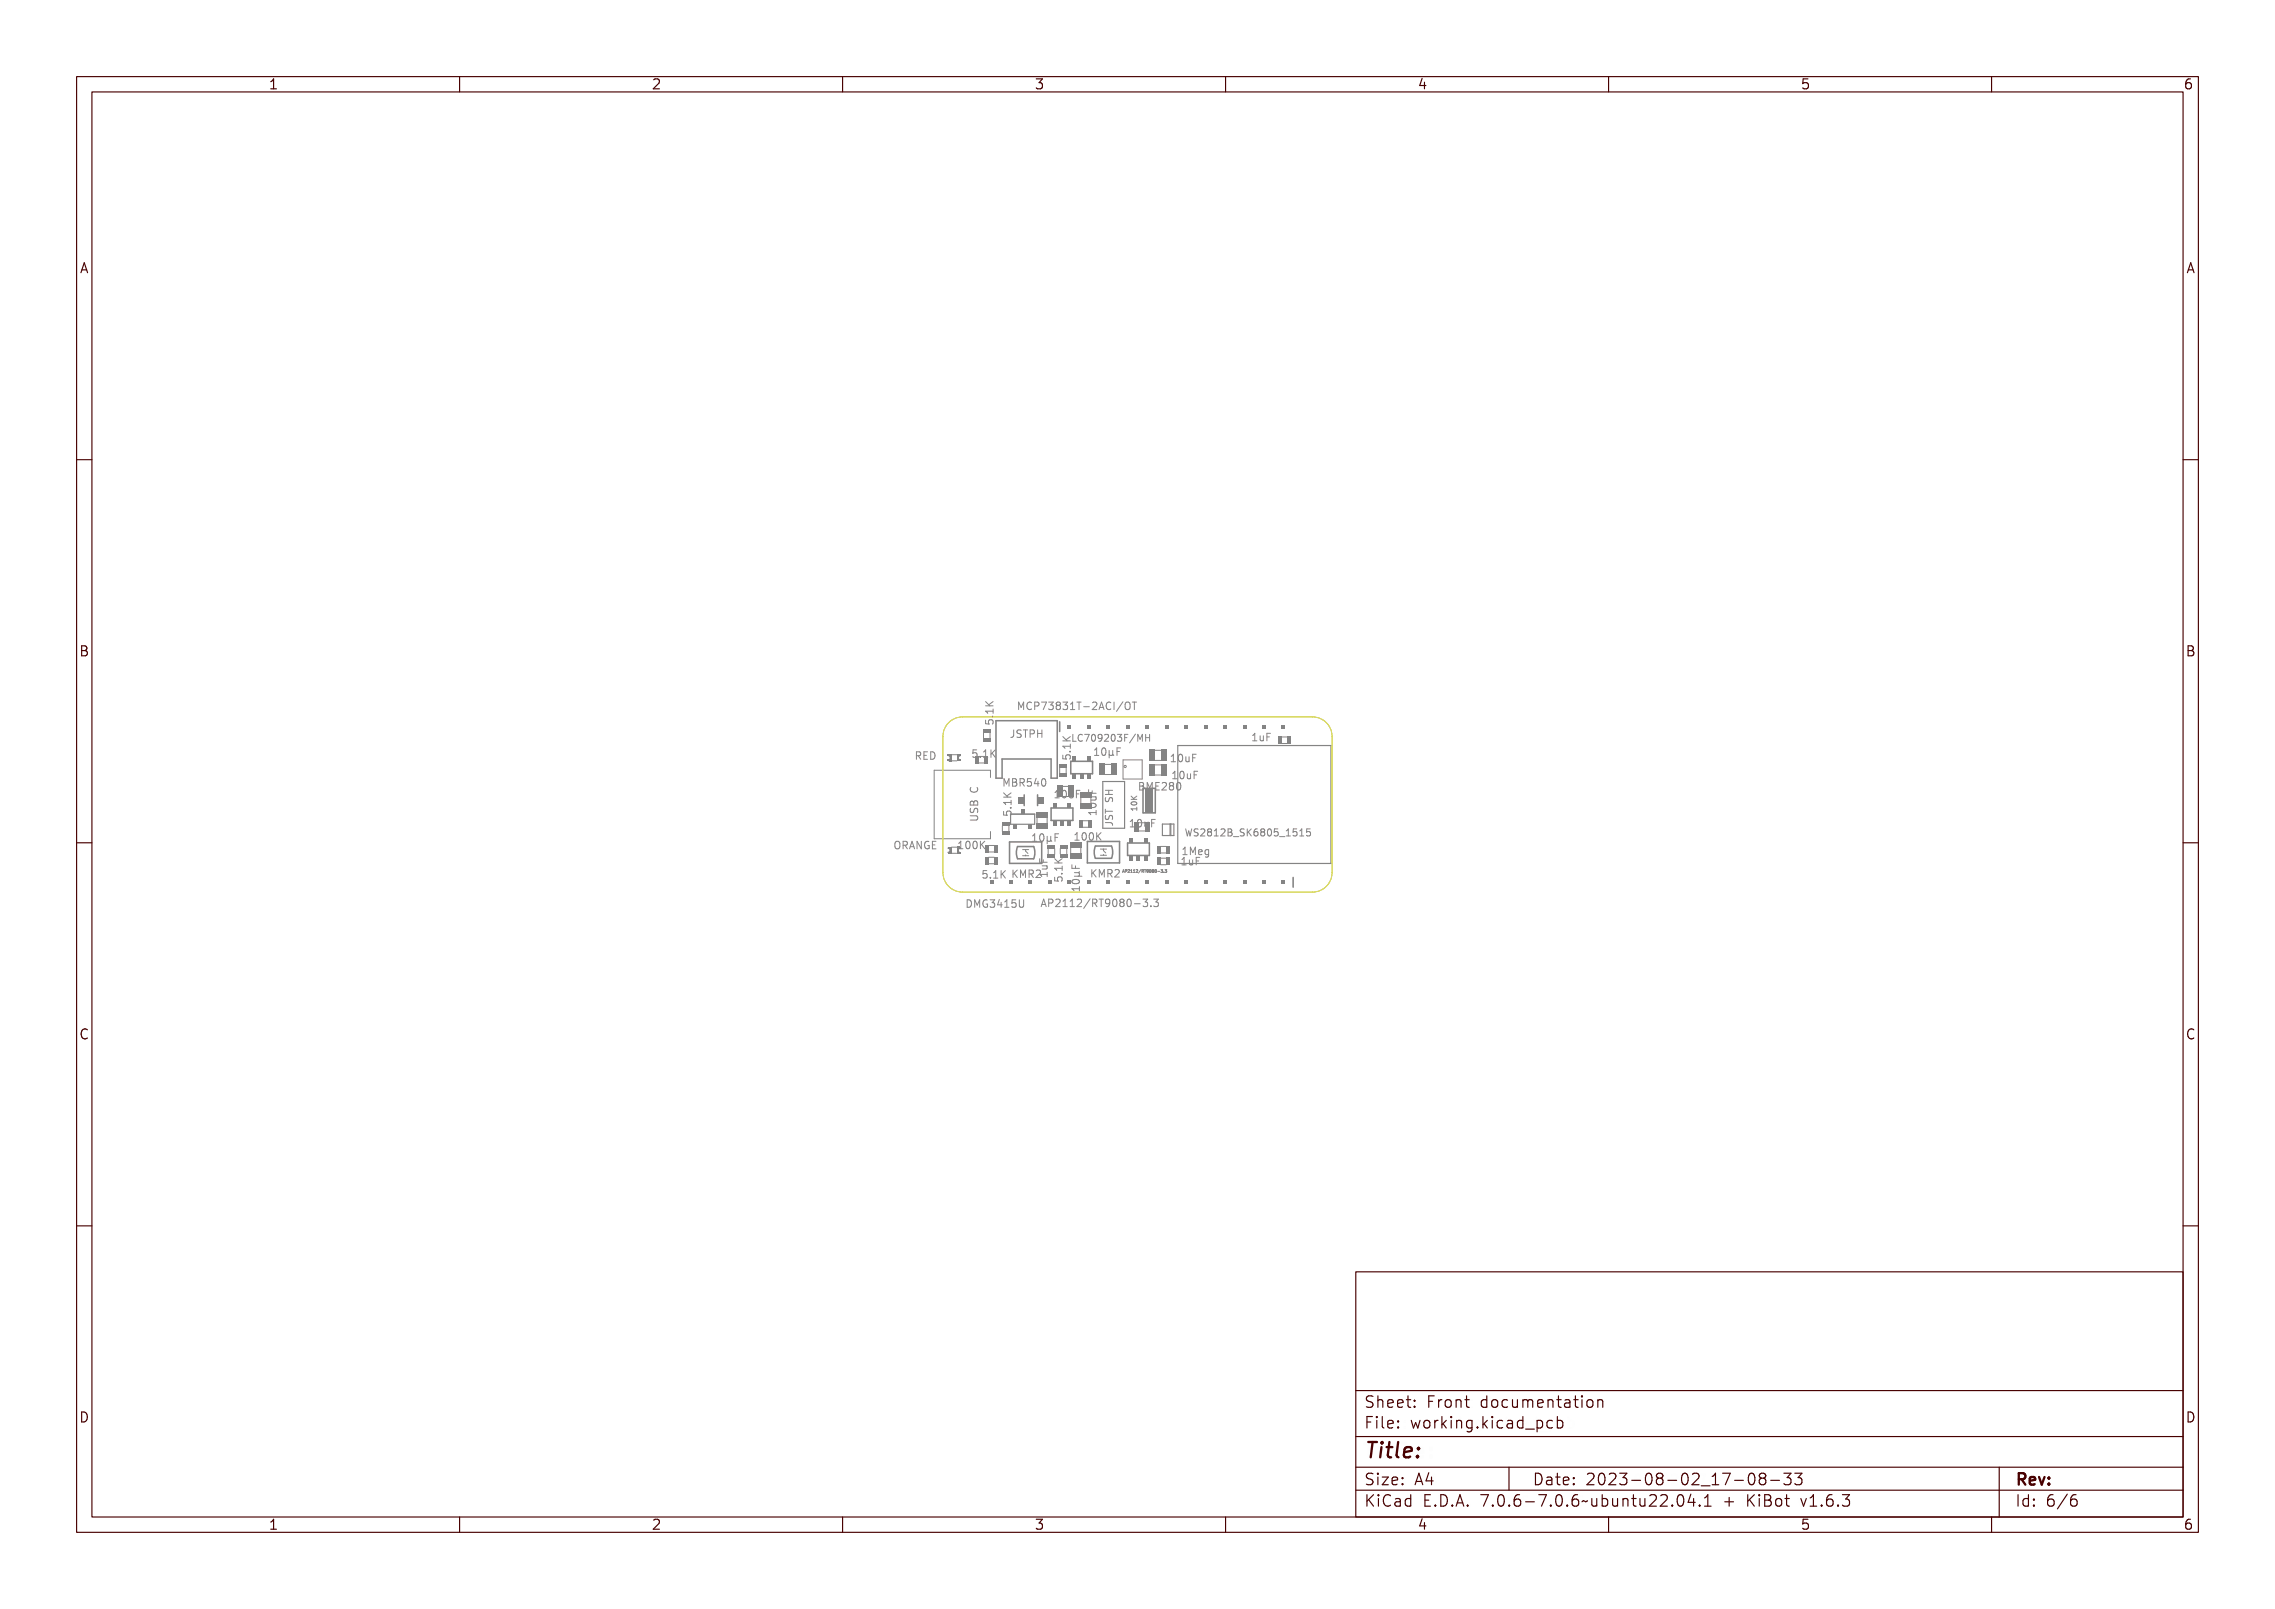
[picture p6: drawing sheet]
<svg xmlns="http://www.w3.org/2000/svg" width="297mm" height="210mm" viewBox="0 0 297 210" stroke-linecap="round" stroke-linejoin="round" font-family="sans-serif">
<defs><g id="words">
<text font-size="2.7" fill="#480000" x="178" y="190.3">Title:</text>
<g font-size="2" fill="#480000">
<text x="178" y="183.7">Sheet: Front documentation</text>
<text x="178" y="186.5">File: working.kicad_pcb</text>
<text x="178" y="193.9">Size: A4</text>
<text x="178" y="196.6">KiCad E.D.A. 7.0.6-7.0.6~ubuntu22.04.1 + KiBot v1.6.3</text>
<text x="200" y="193.9">Date: 2023-08-02_17-08-33</text>
<text x="263" y="196.6">Id: 6/6</text>
<text x="263" y="193.9">Rev:</text>
</g>
<g font-size="1.7" fill="#480000">
<text x="35" y="11.7">1</text>
<text x="85" y="11.7">2</text>
<text x="135" y="11.7">3</text>
<text x="185" y="11.7">4</text>
<text x="235" y="11.7">5</text>
<text x="285" y="11.7">6</text>
<text x="10.5" y="35.7">A</text>
<text x="285.5" y="35.7">A</text>
<text x="10.5" y="85.6">B</text>
<text x="285.5" y="85.6">B</text>
<text x="10.5" y="135.7">C</text>
<text x="285.5" y="135.7">C</text>
<text x="10.5" y="185.6">D</text>
<text x="285.5" y="185.6">D</text>
<text x="35" y="199.7">1</text>
<text x="85" y="199.7">2</text>
<text x="135" y="199.7">3</text>
<text x="185" y="199.7">4</text>
<text x="235" y="199.7">5</text>
<text x="285" y="199.7">6</text>
</g>
<g font-size="1.3" fill="#848484">
<text x="129.7" y="94.7" transform="rotate(-90 129.7 94.7)">5.1K</text>
<text x="135.1" y="92.7">MCP73831T-2ACI/OT</text>
<text x="119.9" y="99.1">RED</text>
<text x="126.8" y="98.9">5.1K</text>
<text x="131.8" y="96.3">JSTPH</text>
<text x="139.8" y="99.3" transform="rotate(-90 139.8 99.3)">5.1K</text>
<text x="143.3" y="98.6">10µF</text>
<text x="152.7" y="99.5">10uF</text>
<text x="152.9" y="101.7">10uF</text>
<text x="163.7" y="96.7">1uF</text>
<text x="127.7" y="107.3" transform="rotate(-90 127.7 107.3)">USB C</text>
<text x="132" y="102.6">MBR540</text>
<text x="132" y="106.6" transform="rotate(-90 132 106.6)">5.1K</text>
<text x="137.5" y="104.2">10uF</text>
<text x="143.1" y="106" transform="rotate(-90 143.1 106)">10uF</text>
<text x="147.8" y="108">10uF</text>
<text x="148.5" y="103.1">BME280</text>
<text x="117.7" y="110.8">ORANGE</text>
<text x="125.6" y="110.8">100K</text>
<text x="134.6" y="109.8">10µF</text>
<text x="140.1" y="109.7">100K</text>
<text x="154.1" y="112.9">1uF</text>
<text x="154.2" y="111.6">1Meg</text>
<text x="126" y="118.5">DMG3415U</text>
<text x="128.1" y="114.7">5.1K KMR2</text>
<text x="135.8" y="118.4">AP2112/RT9080-3.3</text>
<text x="136.7" y="114.3" transform="rotate(-90 136.7 114.3)">1uF</text>
<text x="138.7" y="115" transform="rotate(-90 138.7 115)">5.1K</text>
<text x="141" y="115.9" transform="rotate(-90 141 115.9)">10µF</text>
<text x="142.3" y="114.5">KMR2</text>
</g>
<g font-size="1.2" fill="#848484">
<text x="141.7" y="96.8">LC709203F/MH</text>
<text x="154.6" y="109.1">WS2812B_SK6805_1515</text>
</g>
<text font-size=".5" fill="#848484" x="146.5" y="113.9">AP2112/RT9080-3.3</text>
</g></defs>
<g fill="none" stroke="#848484" stroke-width=".13">
<path d="M120 98.2a.47 .47 0 0 1 .6 .1v.3l-.2 .1 .3 .4h-.1l-.2-.3-.1-.1h-.2v.4h-.1zM120.1 98.3h.2a.17 .17 0 0 1 .2 .2 .17 .17 0 0 1-.2 .1h-.2zM120.8 98.2h.6v.1h-.4v.3h.4v.1h-.4v.3h.4v.1h-.6zM121.6 98.2a.49 .49 0 0 1 .6 .5 .49 .49 0 0 1-.6 .4zM121.7 98.3a.37 .37 0 0 1 .4 .4 .37 .37 0 0 1-.4 .3zM126.9 97.9h.5v.1h-.4v.3a.35 .35 0 0 1 .5 .4 .35 .35 0 0 1-.6 .2v-.2a.25 .25 0 0 0 .3 .1 .25 .25 0 0 0 .1-.4 .25 .25 0 0 0-.4 0zM127.9 98.7h.1v.2h-.1zM128.5 98l.4-.1v.9h.2v.1h-.6v-.1h.2v-.7h-.2zM128.7 94.1h.1v.4h.3a.35 .35 0 0 1 .4-.5 .35 .35 0 0 1 .2 .6h-.2a.25 .25 0 0 0 .1-.3 .25 .25 0 0 0-.4-.1 .25 .25 0 0 0 0 .4h-.5zM128.7 92.6h.9v-.2h.1v.6h-.1v-.2h-.8l.1 .2h-.1zM128.7 91.6l.4 .4 .6-.4v.1l-.5 .3 .1 .1h.4v.2h-1v-.2h.5l-.5-.4zM129.2 97.9h.2v.5l.4-.5h.1l-.4 .4 .4 .6h-.1l-.3-.5-.1 .1v.4h-.2z"/>
<path d="M129.5 93.5h.2v.1h-.2zM132 95.3h.4v.7a.35 .35 0 0 1-.5 .2v-.1a.22 .22 0 0 0 .2 .1 .22 .22 0 0 0 .2-.2v-.6h-.3zM132.8 95.4l.3-.1 .1 .1v.1a.2 .2 0 0 0-.3-.1 .2 .2 0 0 0 0 .3 .33 .33 0 0 1 .4 .4 .33 .33 0 0 1-.5 .2l-.1-.2a.22 .22 0 0 0 .3 .1 .22 .22 0 0 0 .1-.3 .31 .31 0 0 1-.4-.1 .31 .31 0 0 1 .1-.4zM133 92.6v-1l.3 .7 .3-.7v1M133.4 95.3h.7v.1h-.3v.9h-.1v-.9h-.3zM134.3 95.3a.48 .48 0 0 1 .6 .2v.1a.32 .32 0 0 1-.5 .3v.4h-.1zM134.4 95.4h.2a.18 .18 0 0 1 .2 .2 .18 .18 0 0 1-.2 .2h-.2zM134.7 91.7a.46 .46 0 0 0-.7 .4 .46 .46 0 0 0 .5 .5l.2-.1M135 95.3h.2v.4h.3v-.4h.1v1h-.1v-.5h-.3v.5h-.2zM135.2 91.7h.2l.1 .5 .2-.5h.2v1h-.1v-.9l-.2 .5h-.1l-.2-.5v.9h-.1zM136.1 91.8l.4-.1h.1v.2l-.1-.1a.37 .37 0 0 0-.4 .4 .37 .37 0 0 0 .5 .3v.1a.45 .45 0 0 1-.5-.1 .45 .45 0 0 1-.1-.5zM136.8 91.7a.48 .48 0 0 1 .6 .2v.1a.33 .33 0 0 1-.4 .3v.4h-.2z"/>
<path d="M137 91.8h.1a.18 .18 0 0 1 .2 .2 .18 .18 0 0 1-.2 .2h-.1zM137.6 91.7h.6l-.4 1h-.1l.3-.9h-.4zM138.4 91.7a.29 .29 0 0 1 .4 0 .29 .29 0 0 1 0 .4 .31 .31 0 0 1 .1 .5 .31 .31 0 0 1-.5 0v-.1a.23 .23 0 0 0 .3 .1 .23 .23 0 0 0 0-.4h-.2v-.1h.1a.17 .17 0 0 0 .2-.2 .17 .17 0 0 0-.3-.1h-.1zM138.8 98.7h.1v.3h.3a.35 .35 0 0 1 .4-.4 .35 .35 0 0 1 .1 .6h-.1a.25 .25 0 0 0 .1-.4 .25 .25 0 0 0-.4 0 .25 .25 0 0 0 0 .4h-.5zM138.8 97.2h.9v-.2h.1v.5h-.1v-.2h-.8l.1 .3h-.1zM138.8 96.2l.4 .3 .6-.3v.1l-.5 .3 .1 .1h.4v.1h-1v-.1h.4l-.4-.4zM139.3 91.7a.27 .27 0 0 1 .4 0 .27 .27 0 0 1-.1 .4 .27 .27 0 0 1 .1 .5 .27 .27 0 0 1-.5 0 .27 .27 0 0 1 .2-.5l-.2-.1zM139.6 98h.2v.2h-.2zM140 91.7a.29 .29 0 0 1 .4 0 .29 .29 0 0 1 0 .4 .31 .31 0 0 1 .1 .5 .31 .31 0 0 1-.5 0l-.1-.1a.23 .23 0 0 0 .4 .1 .23 .23 0 0 0 0-.4h-.2v-.1h.1a.17 .17 0 0 0 .2-.2 .17 .17 0 0 0-.3-.1h-.1zM140.1 96.7h.4M140.8 91.7h.3v.8h.2v.2h-.5v-.2h.2v-.7l-.2 .1zM141.3 95.9a.43 .43 0 0 0-.6 .3 .43 .43 0 0 0 .4 .5h.2"/>
<path d="M141.5 91.7h.7v.1h-.3v.9h-.1v-.9h-.3zM141.8 95.9h.2v.8h.4v.1h-.6zM142.4 92.2h.4v.1h-.4zM142.6 96l.3-.1h.2v.2l-.2-.1a.33 .33 0 0 0-.3 .4 .33 .33 0 0 0 .5 .2v.2a.41 .41 0 0 1-.5-.1 .41 .41 0 0 1-.1-.5zM142.9 98.6h.5M143.1 97.8l-.2 .1M143.1 91.7a.34 .34 0 0 1 .5 .1 .34 .34 0 0 1-.2 .5l-.2 .2h.5v.2h-.6l.2-.4a.27 .27 0 0 0 .2-.2 .27 .27 0 0 0-.2-.3l-.2 .1zM143.2 95.9h.6l-.3 .9h-.1l.3-.8h-.5zM143.5 97.7h.3v.8h.2v.1h-.5v-.1h.2v-.7h-.2zM144 96a.25 .25 0 0 1 .4 0l.1 .4a.35 .35 0 0 1-.3 .4 .52 .52 0 0 1-.2-.8zM144.1 91.7h.2l.2 1h-.1l-.1-.3h-.3l-.1 .3h-.1zM144.2 96a.49 .49 0 0 1 0 .7l-.1-.2z"/>
<path d="M144.2 91.8l.1 .5h-.3zM144.3 97.8a.28 .28 0 0 1 .3-.1 .28 .28 0 0 1 .2 .2 .53 .53 0 0 1-.3 .8 .56 .56 0 0 1-.2-.9zM144.4 97.8h.1a.51 .51 0 0 1 0 .8l-.2-.3zM144.7 96l.1-.1a.28 .28 0 0 1 .4 .2 .41 .41 0 0 1 0 .5 .41 .41 0 0 1-.5 .2v-.1a.26 .26 0 0 0 .3 0 .26 .26 0 0 0 .1-.3 .28 .28 0 0 1-.4 0 .28 .28 0 0 1 0-.4zM144.8 91.8l.3-.1h.1v.2l-.1-.1a.37 .37 0 0 0-.3 .4 .37 .37 0 0 0 .4 .3v.1a.45 .45 0 0 1-.5-.1 .45 .45 0 0 1 0-.5zM145 97.9h.1v.5l.2 .2 .1-.2v-.5h.2v.6v.1h-.1a.2 .2 0 0 1-.4 0v.3h-.1zM145.4 96a.32 .32 0 0 1 .5 0 .32 .32 0 0 1-.2 .5l-.2 .2h.4v.1h-.5l.2-.3a.24 .24 0 0 0 .2-.3 .24 .24 0 0 0-.2-.2l-.2 .1zM145.5 91.7h.5v.1h-.2v.7h.2v.2h-.5v-.2h.2v-.7h-.2zM145.8 97.7h.6v.1h-.5v.3h.4v.1h-.4v.4h-.1zM146.2 96a.25 .25 0 0 1 .4 0l.1 .4a.35 .35 0 0 1-.3 .4 .52 .52 0 0 1-.2-.8zM146.3 96h.1a.49 .49 0 0 1 0 .7l-.2-.2zM146.7 91.7h.1l-.5 1.1h-.1z"/>
<path d="M146.9 95.9a.26 .26 0 0 1 .4 0 .26 .26 0 0 1-.1 .4 .27 .27 0 0 1 .1 .5 .27 .27 0 0 1-.5-.2 .21 .21 0 0 0 .4 .1 .21 .21 0 0 0 0-.3h-.2v-.1a.18 .18 0 0 0 .2-.1 .18 .18 0 0 0 0-.2 .18 .18 0 0 0-.3 0zM147.1 91.8a.3 .3 0 0 1 .3-.1 .3 .3 0 0 1 .2 .3 .52 .52 0 0 1-.3 .7l-.1-.1a.68 .68 0 0 1-.1-.8zM147.2 91.8h.1a.5 .5 0 0 1 0 .8l-.2-.2zM147.6 95.9h.5v.1h-.4v.3h.4v.1h-.4v.4h-.1zM147.7 91.7h.8v.1h-.3v.9h-.2v-.9h-.3zM148.7 95.9h.1l-.4 1h-.1zM149 95.9h.1l.2 .5 .1-.5h.2v.9h-.1v-.8l-.2 .5h-.1l-.1-.5v.8h-.1zM149.7 95.9h.1v.4h.4v-.4h.1v.9h-.1v-.4h-.4v.4h-.1zM152.8 98.6l.4-.1v.8h.2v.2h-.5v-.2h.2v-.7l-.3 .1zM153.6 98.6a.28 .28 0 0 1 .4-.1 .28 .28 0 0 1 .2 .3 .53 .53 0 0 1-.3 .7 .56 .56 0 0 1-.3-.9zM153.8 98.6h.1a.51 .51 0 0 1 0 .8l-.2-.2zM154.4 98.7h.1v.6l.1 .1 .2-.2v-.5h.1v.8h-.1v-.1a.23 .23 0 0 1-.3 .1 .23 .23 0 0 1-.1-.3z"/>
<path d="M155.2 98.5h.6v.1h-.5v.3h.4v.1h-.4v.5h-.1zM163.8 95.8h.4v.8h.2v.1h-.6v-.1h.2v-.7h-.2zM164.6 96h.1v.5l.1 .1 .2-.1v-.5h.1v.7h-.1v-.1a.23 .23 0 0 1-.3 .1 .23 .23 0 0 1-.1-.2zM165.4 95.8h.6v.1h-.5v.3h.4v.1h-.4v.4h-.1zM117.3 109.9a.33 .33 0 0 0-.3-.1 .33 .33 0 0 0-.2 .3v.4a.33 .33 0 0 0 .2 .3 .33 .33 0 0 0 .3-.1M117.8 110a.3 .3 0 0 1 .4-.1 .3 .3 0 0 1 .2 .2 .52 .52 0 0 1-.3 .7h-.2a.67 .67 0 0 1-.1-.8zM118 110h.1a.5 .5 0 0 1 0 .7l-.2-.2zM118.6 109.9a.47 .47 0 0 1 .5 .1v.2l-.1 .2 .3 .4h-.2l-.1-.3-.2-.1h-.1v.4h-.1zM118.7 110h.1a.17 .17 0 0 1 .2 .1 .17 .17 0 0 1-.2 .2h-.1zM119.6 109.9h.1l.3 .9h-.1l-.1-.2h-.3l-.1 .2h-.1zM119.7 110l.1 .5h-.3zM120.1 109.9h.2l.3 .8v-.8h.1v.9h-.1l-.3-.8v.8h-.2z"/>
<path d="M121 110l.3-.1h.2v.2l-.2-.1a.37 .37 0 0 0-.3 .4 .37 .37 0 0 0 .4 .3v-.3h-.1v-.1h.2v.5a.43 .43 0 0 1-.5-.1 .43 .43 0 0 1-.1-.6zM121.7 109.9h.6v.1h-.4v.3h.4v.1h-.4v.3h.4v.1h-.6zM125.2 110.8h.5M125.3 109.9l-.1 .2M125.8 109.9h.3v.8h.2v.1h-.5v-.1h.2v-.7h-.2zM126.1 117.5a.49 .49 0 0 1 .6 .5 .49 .49 0 0 1-.6 .5zM126.2 117.6a.37 .37 0 0 1 .4 .4 .37 .37 0 0 1-.4 .4zM126.6 110a.28 .28 0 0 1 .3-.1 .28 .28 0 0 1 .2 .2 .53 .53 0 0 1-.3 .7 .56 .56 0 0 1-.2-.8zM126.7 110l.1-.1a.51 .51 0 0 1 0 .8l-.2-.2zM126.7 106.6h.6a.31 .31 0 0 1 .4 .3 .31 .31 0 0 1-.4 .3h-.6v-.1h.7a.17 .17 0 0 0 .2-.2 .17 .17 0 0 0-.2-.2h-.7zM126.8 102.8l-.1 .3M126.8 105.9h.1a.2 .2 0 0 0-.1 .3 .2 .2 0 0 0 .3 0 .33 .33 0 0 1 .4-.4 .33 .33 0 0 1 .2 .5l-.2 .1a.22 .22 0 0 0 .1-.3 .22 .22 0 0 0-.3-.1 .32 .32 0 0 1-.4 .4 .32 .32 0 0 1-.1-.5z"/>
<path d="M126.8 103.5h.1l-.1 .1a.37 .37 0 0 0 .4 .4 .37 .37 0 0 0 .3-.5h.1a.45 .45 0 0 1-.1 .5 .45 .45 0 0 1-.5 0 .38 .38 0 0 1-.2-.5zM126.8 105.1l.2-.1 .2 .2a.26 .26 0 0 1 .3-.2 .26 .26 0 0 1 .2 .3v.3h-1zM126.8 117.5h.2l.2 .5 .2-.5h.1v1h-.1v-.9l-.2 .5h-.1l-.1-.5v.9h-.2zM126.9 105.2h.2v.3h-.3zM127.3 105.2h.2l.1 .3h-.4zM127.4 110a.28 .28 0 0 1 .3-.1 .28 .28 0 0 1 .2 .2 .53 .53 0 0 1-.3 .7 .56 .56 0 0 1-.2-.8zM127.5 110l.1-.1a.51 .51 0 0 1 0 .8l-.2-.2zM127.5 102.8l.1 .3M127.7 117.6l.4-.1 .2 .1v.1l-.2-.1a.37 .37 0 0 0-.4 .4 .37 .37 0 0 0 .5 .3v-.2h-.2v-.1h.3v.4a.43 .43 0 0 1-.6 0 .43 .43 0 0 1 0-.6zM128.1 109.9h.1v.4l.4-.4h.2l-.4 .4 .4 .5h-.2l-.3-.5-.1 .1v.4h-.1zM128.2 113.7h.5v.1h-.3v.2a.35 .35 0 0 1 .4 .5 .35 .35 0 0 1-.6 .1v-.1a.25 .25 0 0 0 .4 .1 .25 .25 0 0 0 0-.4 .25 .25 0 0 0-.4 0zM128.5 117.5a.29 .29 0 0 1 .4 0 .29 .29 0 0 1 0 .5 .31 .31 0 0 1 .1 .4 .31 .31 0 0 1-.5 .1v-.2a.23 .23 0 0 0 .3 .1 .23 .23 0 0 0 0-.4h-.2v-.1h.1a.17 .17 0 0 0 .2-.2 .17 .17 0 0 0-.3-.1h-.1z"/>
<path d="M129.2 114.5h.2v.1h-.2zM129.6 117.5h.1v.6h.2v.1h-.2v.3h-.1v-.3h-.4zM129.6 117.6v.5h-.3zM129.8 113.7h.4v.8h.2v.1h-.6v-.1h.3v-.7l-.3 .1zM130.1 117.6l.3-.1v.8h.2v.2h-.5v-.2h.2v-.7l-.2 .1zM130.5 113.7h.2v.4l.4-.4h.1l-.3 .4 .3 .5h-.1l-.3-.4-.1 .1v.3h-.2zM130.9 117.5h.4v.1h-.3v.2a.35 .35 0 0 1 .4 .5 .35 .35 0 0 1-.6 .1v-.1a.25 .25 0 0 0 .4 .1 .25 .25 0 0 0 0-.4 .25 .25 0 0 0-.3 0zM131.1 106h.1v.4h.2a.35 .35 0 0 1 .4-.4 .35 .35 0 0 1 .2 .5h-.1a.25 .25 0 0 0 0-.3 .25 .25 0 0 0-.3-.1 .25 .25 0 0 0 0 .4h-.5zM131.1 104.6h.8v-.2h.1v.5h-.1v-.2h-.7v.2h-.1zM131.1 103.5l.4 .4 .5-.4v.1l-.4 .4 .1 .1h.3v.1h-.9v-.1h.4l-.4-.4zM131.6 117.5h.1v.7a.17 .17 0 0 0 .2 .2 .17 .17 0 0 0 .2-.2v-.7h.1v.6a.31 .31 0 0 1-.3 .4 .31 .31 0 0 1-.3-.4zM131.7 101.6l-.3 .7-.3-.7v1"/>
<path d="M131.8 105.4h.2v.1h-.2zM132.1 113.6h.1v.4l.4-.4h.2l-.4 .4 .4 .6h-.2l-.3-.5-.1 .1v.4h-.1zM132.1 101.7h.2l.1 .5 .2-.5h.2v.9h-.2v-.8l-.1 .5h-.1l-.2-.5v.8h-.1zM132.6 117.9v.4M132.8 113.6h.2l.2 .5 .1-.5h.2v1h-.1v-.9l-.2 .5h-.1l-.2-.5v.9h-.1zM132.9 101.7h.3a.23 .23 0 0 1 .3 .1 .23 .23 0 0 1-.2 .3 .26 .26 0 0 1 .2 .4 .26 .26 0 0 1-.3 .1h-.3zM133.1 102.2h.1a.18 .18 0 0 1 .2 .2 .18 .18 0 0 1-.2 .1h-.1zM133.1 101.8h.1a.15 .15 0 0 1 .2 .1 .15 .15 0 0 1-.2 .2h-.1zM133.1 117.4v.8l.2 .2h.2l.1-.2v-.8M133.7 113.6a.47 .47 0 0 1 .5 .2v.2l-.2 .1 .4 .5h-.2l-.2-.4h-.1h-.1v.4h-.1zM133.7 101.7a.47 .47 0 0 1 .6 .2v.2l-.2 .1 .3 .4h-.1l-.2-.3-.2-.1h-.1v.4h-.1zM133.8 113.7h.1a.17 .17 0 0 1 .2 .2 .17 .17 0 0 1-.2 .2h-.1z"/>
<path d="M133.8 101.8h.2a.17 .17 0 0 1 .1 .2 .17 .17 0 0 1-.1 .1h-.2zM134.5 113.7a.34 .34 0 0 1 .5 0 .34 .34 0 0 1-.2 .5l-.2 .3h.4v.1h-.6l.2-.4a.27 .27 0 0 0 .3-.2 .27 .27 0 0 0-.3-.3l-.1 .1zM134.5 101.7h.5v.1h-.4v.2a.35 .35 0 0 1 .5 .5 .35 .35 0 0 1-.6 .1v-.1a.25 .25 0 0 0 .3 .1 .25 .25 0 0 0 .1-.4 .25 .25 0 0 0-.4 0zM134.7 108.9h.4v.8h.2v.1h-.5v-.1h.2v-.7l-.3 .1zM135.5 109a.28 .28 0 0 1 .3-.1 .28 .28 0 0 1 .3 .3 .53 .53 0 0 1-.3 .7 .56 .56 0 0 1-.3-.9zM135.6 101.7h.2v.6h.1v.1h-.1v.2h-.2v-.2h-.4zM135.6 101.8v.5h-.3zM135.7 109h.1a.51 .51 0 0 1 0 .8l-.2-.3zM135.8 113.8h.8v-.2h.1v.5h-.1v-.2h-.7l.1 .2h-.2zM135.8 112h.1v.4h.3v-.4h.1v.4h.4v.1h-.9zM135.8 114l-.6 .5h.6M136 112.8h.7v.1h-.1a.23 .23 0 0 1 .1 .3 .23 .23 0 0 1-.2 .2h-.5v-.2h.6l.1-.1-.2-.2h-.5z"/>
<path d="M136.1 101.8a.28 .28 0 0 1 .3-.1 .28 .28 0 0 1 .2 .3 .53 .53 0 0 1-.3 .7 .56 .56 0 0 1-.2-.9zM136.1 117.4h.2l.3 1h-.2v-.3h-.4v.3h-.2zM136.2 117.5l.1 .5h-.2zM136.3 101.8a.51 .51 0 0 1 0 .8l-.1-.3zM136.3 109.1h.1v.6l.1 .1 .2-.2v-.5h.1v.6l.1 .1-.1 .1-.1-.1a.19 .19 0 0 1-.3 0v.3h-.1zM136.7 117.4a.48 .48 0 0 1 .6 .2v.1a.32 .32 0 0 1-.4 .3v.4h-.2zM136.9 117.5h.1a.18 .18 0 0 1 .2 .2 .18 .18 0 0 1-.2 .2h-.1zM137.1 108.9h.6v.1h-.5v.3h.4v.1h-.4v.4h-.1zM137.5 117.5a.34 .34 0 0 1 .5 0 .34 .34 0 0 1-.2 .5l-.2 .3h.5v.1h-.6l.2-.4a.27 .27 0 0 0 .2-.2 .27 .27 0 0 0-.2-.3l-.2 .1zM137.7 103.3l.3-.1v.9h.2v.1h-.5v-.1h.2v-.8l-.2 .1zM137.7 108.8h.5M137.8 114.4h.1v.4h.2a.35 .35 0 0 1 .4-.5 .35 .35 0 0 1 .2 .6h-.2a.25 .25 0 0 0 .1-.3 .25 .25 0 0 0-.3-.1 .25 .25 0 0 0-.1 .4h-.4z"/>
<path d="M137.8 112.9h.8v-.2h.1v.6h-.1v-.2h-.7v.2h-.1zM137.8 111.9l.3 .3 .6-.3v.1l-.5 .3 .1 .1h.4v.2h-.9v-.2h.4l-.4-.4zM138.3 117.5l.4-.1v.9h.2v.1h-.6v-.1h.2v-.8l-.2 .1zM138.5 103.3a.28 .28 0 0 1 .3-.1 .28 .28 0 0 1 .2 .3 .53 .53 0 0 1-.3 .7 .57 .57 0 0 1-.2-.9zM138.5 113.7h.2v.2h-.2zM138.6 103.3h.1a.51 .51 0 0 1 0 .8l-.2-.2zM139.1 117.5l.4-.1v.9h.2v.1h-.6v-.1h.2v-.8l-.2 .1zM139.2 103.5h.1v.5l.2 .1 .1-.1v-.5h.2v.7h-.2v-.1a.23 .23 0 0 1-.2 .1 .23 .23 0 0 1-.2-.3zM139.8 117.5a.34 .34 0 0 1 .6 0 .34 .34 0 0 1-.2 .5l-.2 .3h.4v.1h-.6l.2-.4a.27 .27 0 0 0 .3-.2 .27 .27 0 0 0-.3-.3l-.2 .1zM140 115.3h.8v-.1h.2v.5h-.2v-.2h-.7l.1 .2h-.1zM140 112.8h.1v.4h.3v-.4h.1v.4h.5v.1h-1zM140 103.2h.6v.1h-.5v.3h.4v.1h-.4v.5h-.1z"/>
<path d="M140.1 116.1l.1 .2M140.1 114.4h.2a.53 .53 0 0 1 .7 .3 .55 .55 0 0 1-.5 .3 .55 .55 0 0 1-.5-.3zM140.1 114.6l.6-.1 .2 .2a.52 .52 0 0 1-.8 0zM140.2 113.6h.6l.1-.1 .1 .2h-.1a.19 .19 0 0 1 0 .3h.3v.2h-1v-.2h.6l.1-.1-.1-.2h-.6zM140.3 108.8l.3-.1v.9h.2v.1h-.5v-.1h.2v-.7h-.2zM140.9 115.7v.6M141.1 108.9a.28 .28 0 0 1 .3-.2 .28 .28 0 0 1 .2 .3 .53 .53 0 0 1-.3 .7 .56 .56 0 0 1-.2-.8zM141.1 117.4h.1l-.5 1.1h-.1zM141.2 108.9l.1-.1a.51 .51 0 0 1 0 .8l-.2-.2zM141.4 117.4a.47 .47 0 0 1 .6 .2v.2l-.2 .1 .3 .5h-.1l-.2-.4h-.2h-.1v.4h-.1zM141.5 117.5h.2a.17 .17 0 0 1 .2 .2 .17 .17 0 0 1-.2 .2h-.2zM141.8 108.9a.28 .28 0 0 1 .4-.2 .28 .28 0 0 1 .2 .3 .53 .53 0 0 1-.3 .7 .56 .56 0 0 1-.3-.8z"/>
<path d="M142 108.9l.1-.1a.51 .51 0 0 1 0 .8l-.2-.2zM142.1 117.4h.7v.1h-.3v.9h-.1v-.9h-.3zM142.2 105.5h.8v-.2h.1v.6h-.1v-.2h-.7v.2h-.1zM142.2 103h.1v.4h.3v-.4h.1v.4h.4v.1h-.9zM142.3 104.6h.1a.53 .53 0 0 1 .8 .3 .55 .55 0 0 1-.5 .3 .55 .55 0 0 1-.5-.3zM142.3 104.8l.5-.1 .3 .2a.52 .52 0 0 1-.8 0zM142.4 113.6h.1v.4l.4-.4h.1l-.3 .3 .4 .6h-.2l-.3-.5-.1 .1v.4h-.1zM142.4 103.8h.7v.1h-.1a.23 .23 0 0 1 .1 .3 .23 .23 0 0 1-.2 .2h-.5v-.2h.5l.2-.1-.2-.2h-.5zM142.6 108.7h.1v.5l.4-.5h.1l-.3 .4 .4 .6h-.2l-.3-.5-.1 .1v.4h-.1zM143 117.5a.31 .31 0 0 1 .4-.1 .31 .31 0 0 1 .2 .3 .46 .46 0 0 1 0 .5 .46 .46 0 0 1-.5 .2l-.1-.2a.28 .28 0 0 0 .4 0 .28 .28 0 0 0 .1-.3 .3 .3 0 0 1-.5 .1 .3 .3 0 0 1 0-.5zM143.1 113.6h.2l.2 .4 .1-.4h.2v.9h-.1v-.8l-.2 .5h-.1l-.2-.5v.8h-.1zM143.3 109.1l.4 .6"/>
<path d="M143.7 108.7l-.5 .5M143.8 117.5a.28 .28 0 0 1 .3-.1 .28 .28 0 0 1 .2 .3 .53 .53 0 0 1-.2 .7 .56 .56 0 0 1-.3-.9zM143.9 113.6a.47 .47 0 0 1 .6 .1v.2l-.2 .2 .3 .4h-.1l-.2-.3-.1-.1h-.1v.4h-.2zM144 117.5h.1a.51 .51 0 0 1 0 .8l-.2-.2zM144.1 113.7h.1a.17 .17 0 0 1 .2 .1 .17 .17 0 0 1-.2 .2h-.1zM144.3 107.4h.7a.3 .3 0 0 1 .2 .3M144.3 105.6v.6M144.3 105.9h.9M144.3 103.7h.9M144.3 103.2h.9M144.3 104.1v.4l.1 .1h.3l.1-.4 .3-.1 .1 .2v.3M144.3 106.4v.4l.2 .2 .2-.1 .2-.4h.3v.1v.4"/>
<path d="M144.4 106.8h.6a.33 .33 0 0 1 .2 .5h-.1a.21 .21 0 0 0 .1-.2 .21 .21 0 0 0-.2-.2h-.5v.3h-.1zM144.4 105.2h.1v.3h.8v.1h-.8v.3h-.1zM144.4 103h.9v.1h-.5v.3h.5v.2h-.9v-.2h.3v-.3h-.3zM144.4 106h.1a.2 .2 0 0 0-.1 .3 .2 .2 0 0 0 .3 .1 .32 .32 0 0 1 .4-.4 .32 .32 0 0 1 .1 .6h-.1a.21 .21 0 0 0 .1-.3 .21 .21 0 0 0-.3-.1 .31 .31 0 0 1-.4 .4 .31 .31 0 0 1-.1-.6zM144.4 103.8h.1a.2 .2 0 0 0-.1 .2 .2 .2 0 0 0 .3 .1 .32 .32 0 0 1 .4-.4 .32 .32 0 0 1 .1 .6h-.1a.21 .21 0 0 0 .1-.3 .21 .21 0 0 0-.3-.1 .31 .31 0 0 1-.4 .4 .31 .31 0 0 1-.1-.5zM144.6 117.5a.27 .27 0 0 1 .5-.1 .27 .27 0 0 1-.1 .5 .27 .27 0 0 1 .1 .4 .27 .27 0 0 1-.5 0 .27 .27 0 0 1 .1-.4l-.1-.2zM144.7 113.6a.34 .34 0 0 1 .6 .1 .34 .34 0 0 1-.2 .5l-.2 .2h.4v.1h-.6l.2-.3a.27 .27 0 0 0 .3-.3 .27 .27 0 0 0-.3-.2h-.2zM144.8 103.2v.5M145.4 117.5a.28 .28 0 0 1 .3-.1 .28 .28 0 0 1 .2 .3 .53 .53 0 0 1-.3 .7 .56 .56 0 0 1-.2-.9zM145.5 117.5h.1a.51 .51 0 0 1 0 .8l-.1-.2zM145.7 113.5h.3l.1 .3-.6 .7h.6M146.2 118h.4v.1h-.4z"/>
<path d="M146.6 113.5l.2 .4-.1-.1-.2 .1zM146.6 113.6l.1 .2h-.1zM146.8 113.5h.1a.12 .12 0 0 1 .1 .2 .12 .12 0 0 1-.1 0l-.1 .2zM146.9 113.6h.1v.1h-.1zM146.9 117.4a.29 .29 0 0 1 .5 0 .29 .29 0 0 1-.1 .5 .31 .31 0 0 1 .1 .4 .31 .31 0 0 1-.4 .1l-.1-.2a.23 .23 0 0 0 .3 .1 .23 .23 0 0 0 0-.4h-.1v-.1h.1a.17 .17 0 0 0 .1-.2 .17 .17 0 0 0-.3-.1l-.1 .1zM147.1 113.5a.16 .16 0 0 1 .2 .2 .16 .16 0 0 1-.1 .1l.1 .1h-.2l.2-.3zM147.4 113.5h.2v.3v.1h-.2l.1-.3zM147.7 104.3h.7M147.7 103.9l.4 .4M147.7 104.8a.36 .36 0 0 1 .4-.2 .36 .36 0 0 1 .3 .4 .36 .36 0 0 1-.4 .1 .36 .36 0 0 1-.3-.3zM147.7 113.5h.1v.3l.1 .1h-.2l.1-.3zM147.7 105.1h.7v-.1v.4v-.2h-.6v.2z"/>
<path d="M147.7 103.7l.3 .3 .4-.3v.1l-.3 .3h.3v.1h-.7v-.1h.3l-.3-.3zM147.8 104.4h.3a.29 .29 0 0 1 .4 .2 .42 .42 0 0 1-.4 .2 .42 .42 0 0 1-.4-.2zM147.8 104.6a.33 .33 0 0 1 .6 .1 .33 .33 0 0 1-.6-.1zM147.9 118.2h.2v.2h-.2zM148 107.1l.3-.1v.9h.2v.1h-.5v-.1h.2v-.8l-.2 .1zM148 113.5a.16 .16 0 0 1 .2 .2 .16 .16 0 0 1-.2 .1l.2 .1h-.2l.2-.3zM148.4 105.4v.4M148.4 105.6h-.7l.2 .2M148.4 103.9l-.4 .3M148.5 113.5l-.2 .4zM148.5 117.4a.29 .29 0 0 1 .4 0 .29 .29 0 0 1 0 .5 .31 .31 0 0 1 .1 .4 .31 .31 0 0 1-.5 .1v-.2a.23 .23 0 0 0 .3 .1 .23 .23 0 0 0 0-.4h-.2v-.1h.1a.17 .17 0 0 0 .2-.2 .17 .17 0 0 0-.3-.1l-.1 .1zM148.6 113.5l.2 .1-.1 .1 .1 .2-.1-.2-.1 .2z"/>
<path d="M148.6 113.6h.1v.1h-.1zM148.6 102.2h.3a.23 .23 0 0 1 .3 .1 .23 .23 0 0 1-.1 .3 .26 .26 0 0 1 .1 .4 .26 .26 0 0 1-.3 .1h-.3zM148.8 102.7h.1a.18 .18 0 0 1 .2 .2 .18 .18 0 0 1-.2 .1h-.1zM148.8 102.3h.1a.15 .15 0 0 1 .2 .1 .15 .15 0 0 1-.2 .2h-.1zM148.8 107.1a.28 .28 0 0 1 .3-.1 .28 .28 0 0 1 .2 .3 .53 .53 0 0 1-.3 .7 .56 .56 0 0 1-.2-.9zM148.9 113.5h.2l-.1 .1v.3v-.3zM148.9 107.1h.1a.51 .51 0 0 1 0 .8l-.2-.2zM149.2 113.6v-.1a.18 .18 0 0 1 .2 .2 .18 .18 0 0 1-.2 .2l.1-.1a.12 .12 0 0 1-.1-.1 .12 .12 0 0 1 0-.1zM149.2 117.4h.6l-.3 .3 .3 .1v.3l-.2 .2h-.2M149.4 102.2h.1l.2 .5 .2-.5h.1v.9h-.1v-.8l-.1 .5h-.1l-.2-.5v.8h-.1zM149.5 113.5a.16 .16 0 0 1 .2 .2 .16 .16 0 0 1-.2 .1zM149.5 107.3h.2v.5l.1 .1 .1-.1 .1-.5h.1v.7h-.1v-.1a.23 .23 0 0 1-.3 .1 .23 .23 0 0 1-.2-.3z"/>
<path d="M149.6 113.6v.3zM149.8 113.6h.2l-.1 .1a.11 .11 0 0 1 .1 .2 .1 .1 0 0 1-.2 0 .1 .1 0 0 1 0-.2zM150.1 113.5a.16 .16 0 0 1 .2 .2 .16 .16 0 0 1-.2 .1zM150.1 113.6h.1v.3zM150.2 102.2h.6v.1h-.4v.3h.4v.1h-.4v.3h.4v.1h-.6zM150.2 118.2v.1M150.3 107h.6v.1h-.4v.3h.4v.1h-.4v.5h-.2zM150.4 113.7l.1 .1zM150.6 117.4h.6l-.3 .3 .3 .1v.4l-.2 .1-.4-.1M150.7 113.5l.1 .1v.1a.11 .11 0 0 1 0 .2 .11 .11 0 0 1-.1-.1h.1l-.1-.1 .1-.1zM151 102.2a.34 .34 0 0 1 .5 .1 .34 .34 0 0 1-.2 .5l-.2 .2h.5v.1h-.6l.2-.3a.27 .27 0 0 0 .2-.2 .27 .27 0 0 0-.2-.3l-.2 .1zM151 113.8l.1 .1z"/>
<path d="M151.3 113.5l.1 .1v.1a.11 .11 0 0 1 0 .2 .11 .11 0 0 1-.2-.1h.2l-.1-.1 .1-.1zM151.6 113.5h.2l-.1 .1 .1 .1M151.8 113.7h.1M151.8 113.9h-.2M151.8 113.7v.1M151.8 113.8v.1M151.9 102.2a.27 .27 0 0 1 .4 0 .27 .27 0 0 1-.1 .4 .27 .27 0 0 1 .1 .5 .27 .27 0 0 1-.5 0 .27 .27 0 0 1 .2-.5l-.2-.1zM151.9 113.8h.1M151.9 113.8v.1M152.1 113.5h.2l-.1 .1 .1 .1M152.1 113.8v.1M152.1 113.9h.2"/>
<path d="M152.3 113.7h.1M152.3 113.7v.1M152.3 113.8v.1M152.6 102.3a.28 .28 0 0 1 .3-.1 .28 .28 0 0 1 .2 .3 .53 .53 0 0 1-.3 .7 .57 .57 0 0 1-.2-.9zM152.8 102.3a.51 .51 0 0 1 0 .8l-.1-.3zM153 100.8l.4-.1v.9h.2v.1h-.5v-.1h.2v-.8l-.3 .1zM153.8 102.1l-.1 .1-.1 .3M153.8 100.8a.28 .28 0 0 1 .3-.1 .28 .28 0 0 1 .2 .3 .53 .53 0 0 1-.2 .7 .56 .56 0 0 1-.3-.9zM153.9 102.1a.56 .56 0 0 1-.1 1l-.1-.1-.1-.3M154 100.8h.1a.51 .51 0 0 1 0 .8l-.2-.2zM154.2 112h.4v.8h.2v.1h-.5v-.1h.2v-.7h-.3zM154.4 110.7l.3-.1v.9h.2v.1h-.5v-.1h.2v-.7h-.2z"/>
<path d="M154.6 101h.1v.5l.1 .1 .2-.1v-.5h.1v.7h-.1v-.1a.23 .23 0 0 1-.3 .1 .23 .23 0 0 1-.1-.3zM154.6 108.2h.1l.1 .8 .1-.5h.1l.1 .5 .1-.8h.1l-.1 .9h-.1l-.1-.5-.2 .5h-.1zM155 112.2h.1v.5l.2 .1 .1-.1v-.5h.1v.7h-.1v-.1a.23 .23 0 0 1-.3 .1 .23 .23 0 0 1-.1-.2zM155.1 110.6h.1l.2 .5 .2-.5h.1v1h-.1v-.9l-.2 .5h-.1l-.1-.5v.9h-.1zM155.4 100.7h.5v.1h-.4v.3h.4v.1h-.4v.5h-.1zM155.5 108.3l.3-.1 .1 .1v.1a.19 .19 0 0 0-.2-.1 .19 .19 0 0 0-.1 .3 .3 .3 0 0 1 .4 .2 .3 .3 0 0 1-.2 .4 .3 .3 0 0 1-.4-.2 .21 .21 0 0 0 .3 .1 .21 .21 0 0 0 .1-.3 .29 .29 0 0 1-.3-.1 .29 .29 0 0 1 0-.4zM155.8 112h.6v.1h-.5v.3h.4v.1h-.4v.4h-.1zM156 111a.32 .32 0 0 1 .3-.1 .32 .32 0 0 1 .2 .4h-.5a.28 .28 0 0 0 .2 .2 .28 .28 0 0 0 .3-.1 .32 .32 0 0 1-.4 .2 .32 .32 0 0 1-.2-.4zM156.1 111h.2l.1 .2h-.4zM156.2 108.3a.33 .33 0 0 1 .5 .1 .33 .33 0 0 1-.2 .4l-.2 .2h.4v.1h-.5l.2-.3a.25 .25 0 0 0 .2-.2 .25 .25 0 0 0-.2-.3l-.2 .1zM156.7 111l.2-.1 .2 .1v-.1h.1v.6a.35 .35 0 0 1-.5 .3v-.1a.24 .24 0 0 0 .3 0 .24 .24 0 0 0 .1-.2l-.1 .1a.35 .35 0 0 1-.4-.2 .35 .35 0 0 1 .1-.4zM156.8 111h.1a.25 .25 0 0 1 .2 .2 .25 .25 0 0 1-.2 .3l-.1-.2z"/>
<path d="M157 108.3a.25 .25 0 0 1 .4 0 .25 .25 0 0 1-.1 .4 .26 .26 0 0 1 .1 .4 .26 .26 0 0 1-.4 0 .26 .26 0 0 1 .1-.4l-.2-.2zM157.7 110.9h.1M157.7 108.3l.3-.1v.8h.2v.1h-.5v-.1h.2v-.6h-.2zM157.8 110.9v.8l-.1 .1M157.8 111.5l-.1 .1M158.4 108.3a.33 .33 0 0 1 .5 .1 .33 .33 0 0 1-.2 .4l-.2 .2h.4v.1h-.5l.2-.3a.25 .25 0 0 0 .2-.2 .25 .25 0 0 0-.2-.3l-.2 .1zM159.1 108.2h.3a.22 .22 0 0 1 .3 .2 .22 .22 0 0 1-.2 .3 .25 .25 0 0 1 .2 .3 .25 .25 0 0 1-.3 .1h-.3zM159.3 108.7h.1a.17 .17 0 0 1 .2 .2 .17 .17 0 0 1-.2 .1h-.1zM159.3 108.4h.1a.14 .14 0 0 1 .2 .1 .14 .14 0 0 1-.2 .1h-.1zM159.8 109.4h.7zM160.7 108.3l.2-.1 .2 .1v.1a.19 .19 0 0 0-.2-.1 .19 .19 0 0 0-.1 .3 .3 .3 0 0 1 .4 .2 .3 .3 0 0 1-.2 .4 .3 .3 0 0 1-.4-.2 .21 .21 0 0 0 .3 .1 .21 .21 0 0 0 .1-.3 .29 .29 0 0 1-.3-.1 .29 .29 0 0 1 0-.4zM161.3 108.2h.2v.5l.3-.5h.2l-.4 .4 .4 .5h-.2l-.2-.4-.1 .1v.3h-.2z"/>
<path d="M162.2 108.4l.2-.2 .2 .1v.1a.27 .27 0 0 0-.3 0 .27 .27 0 0 0-.1 .3 .3 .3 0 0 1 .5 .1 .3 .3 0 0 1-.2 .4 .3 .3 0 0 1-.4-.3zM162.9 108.3a.25 .25 0 0 1 .4 0 .25 .25 0 0 1-.1 .4 .26 .26 0 0 1 .1 .4 .26 .26 0 0 1-.4 0 .26 .26 0 0 1 .1-.4l-.2-.2zM163.6 108.4a.27 .27 0 0 1 .3-.2 .27 .27 0 0 1 .2 .3v.2a.36 .36 0 0 1-.3 .5 .53 .53 0 0 1-.2-.8zM163.8 108.4a.39 .39 0 0 1 .3 .3 .39 .39 0 0 1-.3 .4l-.1-.2zM164.3 108.2h.5v.2h-.3v.2a.33 .33 0 0 1 .3 .4 .33 .33 0 0 1-.5 .1v-.1a.23 .23 0 0 0 .3 .1 .23 .23 0 0 0 .1-.4 .23 .23 0 0 0-.4 0zM165 109.4h.7zM165.8 108.3l.4-.1v.8h.2v.1h-.5v-.1h.2v-.6h-.3zM166.6 108.2h.4v.2h-.3v.2a.33 .33 0 0 1 .4 .4 .33 .33 0 0 1-.6 .1v-.1a.23 .23 0 0 0 .4 .1 .23 .23 0 0 0 0-.4 .23 .23 0 0 0-.3 0zM167.3 108.3l.3-.1v.8h.2v.1h-.5v-.1h.2v-.6h-.2zM168 108.2h.5v.2h-.3v.2a.33 .33 0 0 1 .4 .4 .33 .33 0 0 1-.6 .1v-.1a.23 .23 0 0 0 .3 .1 .23 .23 0 0 0 .1-.4 .23 .23 0 0 0-.4 0zM168.8 108.2h.5M168.9 108.5h.3l.1 .2v.3l-.4 .1"/>
<path d="M169.7 109.1h.5M169.7 108.5l.2-.3v.9M171 108.2h-.4v.4l.1-.1 .3 .1 .1 .1-.1 .3-.1 .1-.3-.1"/>
<circle cx="139.5" cy="91.9" r=".16"/>
<circle cx="139.5" cy="92.4" r=".19"/>
<circle cx="144.2" cy="96.3" r=".08"/>
<circle cx="144.5" cy="98.2" r=".09"/>
<circle cx="144.9" cy="96.2" r=".19"/>
<circle cx="146.4" cy="96.3" r=".08"/>
<circle cx="153.9" cy="99" r=".09"/>
<circle cx="126.8" cy="110.3" r=".09"/>
<circle cx="127.6" cy="110.3" r=".09"/>
<circle cx="135.8" cy="109.4" r=".09"/>
<circle cx="136.3" cy="102.2" r=".09"/>
<circle cx="138.7" cy="103.7" r=".09"/>
<circle cx="140.5" cy="114.7" r=".09"/>
<circle cx="141.3" cy="109.2" r=".09"/>
<circle cx="142.1" cy="109.2" r=".09"/>
<circle cx="142.7" cy="104.9" r=".09"/>
<circle cx="143.2" cy="117.7" r=".21"/>
<circle cx="144.1" cy="117.9" r=".09"/>
<circle cx="144.8" cy="117.7" r=".16"/>
<circle cx="144.8" cy="118.1" r=".19"/>
<circle cx="145.6" cy="117.9" r=".09"/>
<circle cx="148.1" cy="104.6" r=".06"/>
<circle cx="149" cy="107.5" r=".09"/>
<circle cx="149.3" cy="113.7" r=".08"/>
<circle cx="149.6" cy="113.7" r=".03"/>
<circle cx="149.9" cy="113.6" r=".06"/>
<circle cx="149.9" cy="113.8" r=".07"/>
<circle cx="150.2" cy="113.7" r=".03"/>
<circle cx="152.1" cy="102.4" r=".16"/>
<circle cx="152.1" cy="102.9" r=".19"/>
<circle cx="152.9" cy="102.7" r=".09"/>
<circle cx="154.1" cy="101.2" r=".09"/>
<circle cx="157.2" cy="108.9" r=".18"/>
<circle cx="157.2" cy="108.5" r=".15"/>
<circle cx="162.4" cy="108.8" r=".2"/>
<circle cx="163.1" cy="108.9" r=".18"/>
<circle cx="163.1" cy="108.5" r=".15"/>
<circle cx="163.9" cy="108.7" r=".08"/>
</g>
<path d="M131.9 106.3v1.3h3.2v-1.3M151.8 107.6h1.5v1.5h-1.5zM152.8 107.6v1.5M152.9 107.6v1.5" fill="none" stroke="#848484" stroke-width=".15"/>
<path d="M131.9 106.3h3.2" fill="none" stroke="#848484" stroke-width=".2"/>
<g fill="#848484">
<path d="M132.3 107.6h.5v.6h-.5z" fill-rule="evenodd"/>
<path d="M133.3 105.6h.4v.6h-.4z" fill-rule="evenodd"/>
<path d="M134.2 107.6h.5v.6h-.5z" fill-rule="evenodd"/>
</g>
<path d="M144 102h2.8v6.1h-2.8z" fill="none" stroke="#848484" stroke-width=".15"/>
<path d="M128.4 95.6v.7M129.2 95.6v.7" fill="none" stroke="#848484" stroke-width=".13"/>
<g fill="#848484">
<path d="M128.3 95.1h1v.5h-1z" fill-rule="evenodd"/>
<path d="M128.3 96.3h1v.5h-1z" fill-rule="evenodd"/>
</g>
<path d="M138.3 94.2v1.3" fill="none" stroke="#848484" stroke-width=".2"/>
<g fill="#848484">
<path d="M139.4 94.6h.5v.5h-.5z" fill-rule="evenodd"/>
<path d="M141.9 94.6h.5v.5h-.5z" fill-rule="evenodd"/>
<path d="M144.4 94.6h.5v.5h-.5z" fill-rule="evenodd"/>
<path d="M147 94.6h.5v.5h-.5z" fill-rule="evenodd"/>
<path d="M149.5 94.6h.5v.5h-.5z" fill-rule="evenodd"/>
<path d="M152.1 94.6h.5v.5h-.5z" fill-rule="evenodd"/>
<path d="M154.6 94.6h.5v.5h-.5z" fill-rule="evenodd"/>
<path d="M157.1 94.6h.5v.5h-.5z" fill-rule="evenodd"/>
<path d="M159.7 94.6h.5v.5h-.5z" fill-rule="evenodd"/>
<path d="M162.2 94.6h.5v.5h-.5z" fill-rule="evenodd"/>
<path d="M164.8 94.6h.5v.5h-.5z" fill-rule="evenodd"/>
<path d="M167.3 94.6h.5v.5h-.5z" fill-rule="evenodd"/>
</g>
<path d="M167.3 96.2h.7M167.3 97h.7" fill="none" stroke="#848484" stroke-width=".13"/>
<g fill="#848484">
<path d="M166.8 96.1h.5v1h-.5z" fill-rule="evenodd"/>
<path d="M168 96.1h.5v1h-.5z" fill-rule="evenodd"/>
</g>
<path d="M147.2 110h2.9v1.7h-2.9z" fill="none" stroke="#848484" stroke-width=".2"/>
<g fill="#848484">
<path d="M147.4 109.3h.5v.7h-.5z" fill-rule="evenodd"/>
<path d="M147.4 111.7h.5v.6h-.5z" fill-rule="evenodd"/>
<path d="M148.4 111.7h.5v.6h-.5z" fill-rule="evenodd"/>
<path d="M149.3 109.3h.5v.7h-.5z" fill-rule="evenodd"/>
<path d="M149.3 111.7h.5v.6h-.5z" fill-rule="evenodd"/>
</g>
<path d="M148.6 108.5h1" fill="none" stroke="#848484" stroke-width=".13"/>
<g fill="#848484">
<path d="M148.1 107.3h.6v1.3h-.6z" fill-rule="evenodd"/>
<path d="M149.5 107.3h.6v1.3h-.6z" fill-rule="evenodd"/>
</g>
<path d="M151.5 112.9h.7M151.5 112h.7" fill="none" stroke="#848484" stroke-width=".13"/>
<g fill="#848484">
<path d="M152.2 112h.5v.9h-.5z" fill-rule="evenodd"/>
<path d="M151 112h.5v.9h-.5z" fill-rule="evenodd"/>
</g>
<path d="M130 94.1h8v7.5h-.8v-2.5h-6.4v2.5h-.8zM131.8 109.9h4.2v2.8h-4.2zM132.8 110.5h2.1a2.09 2.09 0 0 1 0 1.6h-2.1a2.09 2.09 0 0 1 0-1.6z" fill="none" stroke="#848484" stroke-width=".2"/>
<g fill="none" stroke="#848484" stroke-width=".13">
<path d="M123.8 98.6a.3 .3 0 0 1 .2 .3 .3 .3 0 0 1-.2 .3M124.2 99.3h.7M124.2 98.5h.7M125.4 98.6a.27 .27 0 0 0-.3 .3 .27 .27 0 0 0 .3 .3M133.5 110.9h.8M133.5 111.7h.8M133.9 110.9v.2l.3 .3M133.9 111.6v.1"/>
<circle cx="123.9" cy="99.3" r=".07"/>
</g>
<g fill="#848484">
<path d="M123.7 99.2h.2v.2h-.2z" fill-rule="evenodd"/>
<path d="M123.8 99.3l.4 .1z" fill-rule="evenodd"/>
<path d="M124 98.5h.2v.9h-.2z" fill-rule="evenodd"/>
<path d="M124.9 99.2h.5v.2h-.5z" fill-rule="evenodd"/>
<path d="M124 99.1v.1z" fill-rule="evenodd"/>
<path d="M124.9 98.6h.2v.6h-.2z" fill-rule="evenodd"/>
<path d="M125.1 99.1h.1v.1h-.1z" fill-rule="evenodd"/>
<path d="M125.1 98.6h.1v.1h-.1z" fill-rule="evenodd"/>
<path d="M123.7 98.5h.3v.2h-.3z" fill-rule="evenodd"/>
<path d="M124.9 98.5h.5v.2h-.5z" fill-rule="evenodd"/>
</g>
<g fill="none" stroke="#848484" stroke-width=".13">
<path d="M123.7 110.7a.27 .27 0 0 1 .3 .3 .27 .27 0 0 1-.3 .2M124.2 110.6h.7M124.2 111.4h.7M125.4 110.7a.3 .3 0 0 0-.3 .3 .3 .3 0 0 0 .3 .3"/>
<circle cx="125.2" cy="110.6" r=".07"/>
</g>
<g fill="#848484">
<path d="M125.3 110.5h.1v.2h-.1z" fill-rule="evenodd"/>
<path d="M124.9 110.5l.4 .1z" fill-rule="evenodd"/>
<path d="M124.9 110.5h.2v.9h-.2z" fill-rule="evenodd"/>
<path d="M123.7 110.5h.5v.2h-.5z" fill-rule="evenodd"/>
<path d="M125.1 110.7h.1z" fill-rule="evenodd"/>
<path d="M124 110.7h.2v.5h-.2z" fill-rule="evenodd"/>
<path d="M123.9 110.7h.1v.1h-.1z" fill-rule="evenodd"/>
<path d="M123.9 111.1h.1v.1h-.1z" fill-rule="evenodd"/>
<path d="M125.1 111.2h.3v.2h-.3z" fill-rule="evenodd"/>
<path d="M123.7 111.2h.5v.2h-.5z" fill-rule="evenodd"/>
</g>
<path d="M151.5 110.5h.7M151.5 111.3h.7" fill="none" stroke="#848484" stroke-width=".13"/>
<g fill="#848484">
<path d="M151 110.4h.5v1h-.5z" fill-rule="evenodd"/>
<path d="M152.2 110.4h.5v1h-.5z" fill-rule="evenodd"/>
</g>
<path d="M133.7 103.7v1.4M135.5 103.7v1.4" fill="none" stroke="#848484" stroke-width=".2"/>
<g fill="#848484">
<path d="M135.6 104h.7v.8h-.7z" fill-rule="evenodd"/>
<path d="M132.9 104h.7v.8h-.7z" fill-rule="evenodd"/>
</g>
<path d="M138.3 100.2v.7M139.2 100.2v.7" fill="none" stroke="#848484" stroke-width=".13"/>
<g fill="#848484">
<path d="M138.3 100.9h.9v.5h-.9z" fill-rule="evenodd"/>
<path d="M138.3 99.7h.9v.5h-.9z" fill-rule="evenodd"/>
</g>
<g fill="none" stroke="#848484" stroke-width=".13">
<path d="M146.6 99.2h2.5v2.5h-2.5zM138.7 102.6h.7"/>
<circle cx="146.9" cy="100" r=".15"/>
</g>
<g fill="#848484">
<path d="M137.9 102.6h.8v1.4h-.8z" fill-rule="evenodd"/>
<path d="M139.4 102.6h.7v1.4h-.7z" fill-rule="evenodd"/>
</g>
<path d="M168.8 114.5v1.3" fill="none" stroke="#848484" stroke-width=".2"/>
<g fill="#848484">
<path d="M167.3 114.9h.5v.5h-.5z" fill-rule="evenodd"/>
<path d="M164.8 114.9h.5v.5h-.5z" fill-rule="evenodd"/>
<path d="M162.2 114.9h.5v.5h-.5z" fill-rule="evenodd"/>
<path d="M159.7 114.9h.5v.5h-.5z" fill-rule="evenodd"/>
<path d="M157.1 114.9h.5v.5h-.5z" fill-rule="evenodd"/>
<path d="M154.6 114.9h.5v.5h-.5z" fill-rule="evenodd"/>
<path d="M152.1 114.9h.5v.5h-.5z" fill-rule="evenodd"/>
<path d="M149.5 114.9h.5v.5h-.5z" fill-rule="evenodd"/>
<path d="M147 114.9h.5v.5h-.5z" fill-rule="evenodd"/>
<path d="M144.4 114.9h.5v.5h-.5z" fill-rule="evenodd"/>
<path d="M141.9 114.9h.5v.5h-.5z" fill-rule="evenodd"/>
<path d="M139.4 114.9h.5v.5h-.5z" fill-rule="evenodd"/>
<path d="M136.8 114.9h.5v.5h-.5z" fill-rule="evenodd"/>
<path d="M134.3 114.9h.5v.5h-.5z" fill-rule="evenodd"/>
<path d="M131.7 114.9h.5v.5h-.5z" fill-rule="evenodd"/>
<path d="M129.2 114.9h.5v.5h-.5z" fill-rule="evenodd"/>
</g>
<path d="M129.1 111.9h.7M129.1 112.7h.7" fill="none" stroke="#848484" stroke-width=".13"/>
<g fill="#848484">
<path d="M128.6 111.8h.5v1h-.5z" fill-rule="evenodd"/>
<path d="M129.8 111.8h.5v1h-.5z" fill-rule="evenodd"/>
</g>
<path d="M141.4 107.1h.7M141.4 108h.7" fill="none" stroke="#848484" stroke-width=".13"/>
<g fill="#848484">
<path d="M140.9 107.1h.5v.9h-.5z" fill-rule="evenodd"/>
<path d="M142.1 107.1h.5v.9h-.5z" fill-rule="evenodd"/>
</g>
<path d="M139.8 110.6v.8M141.1 110.6v.8" fill="none" stroke="#848484" stroke-width=".13"/>
<g fill="#848484">
<path d="M139.7 109.9h1.5v.7h-1.5z" fill-rule="evenodd"/>
<path d="M139.7 111.3h1.5v.8h-1.5z" fill-rule="evenodd"/>
</g>
<path d="M136.8 110.8v.7M137.7 110.8v.7" fill="none" stroke="#848484" stroke-width=".13"/>
<g fill="#848484">
<path d="M136.8 111.5h.9v.5h-.9z" fill-rule="evenodd"/>
<path d="M136.8 110.3h.9v.5h-.9z" fill-rule="evenodd"/>
</g>
<path d="M135.4 106.7v.7M136.7 106.7v.7" fill="none" stroke="#848484" stroke-width=".13"/>
<g fill="#848484">
<path d="M135.3 105.9h1.5v.8h-1.5z" fill-rule="evenodd"/>
<path d="M135.3 107.4h1.5v.7h-1.5z" fill-rule="evenodd"/>
</g>
<path d="M150.8 97.9h.7M150.8 99.3h.7" fill="none" stroke="#848484" stroke-width=".13"/>
<g fill="#848484">
<path d="M150.1 97.9h.7v1.4h-.7z" fill-rule="evenodd"/>
<path d="M151.5 97.9h.8v1.4h-.8z" fill-rule="evenodd"/>
</g>
<path d="M150.8 99.8h.7M150.8 101.2h.7" fill="none" stroke="#848484" stroke-width=".13"/>
<g fill="#848484">
<path d="M150.1 99.8h.7v1.4h-.7z" fill-rule="evenodd"/>
<path d="M151.5 99.8h.8v1.4h-.8z" fill-rule="evenodd"/>
</g>
<path d="M127.8 99.6h.7" fill="none" stroke="#848484" stroke-width=".13"/>
<g fill="#848484">
<path d="M127.3 98.7h.5v.9h-.5z" fill-rule="evenodd"/>
<path d="M128.5 98.7h.5v.9h-.5z" fill-rule="evenodd"/>
</g>
<path d="M142 109.8h4.2v2.8h-4.2zM143 110.4h2.1a2.09 2.09 0 0 1 0 1.6h-2.1a2.09 2.09 0 0 1 0-1.6z" fill="none" stroke="#848484" stroke-width=".2"/>
<path d="M130.9 107.8v.7M131.7 107.8v.7M143.7 110.8h.8M143.7 111.6h.8M144.1 110.8v.2l.3 .3M144.1 111.5v.1" fill="none" stroke="#848484" stroke-width=".13"/>
<g fill="#848484">
<path d="M130.8 108.5h1v.5h-1z" fill-rule="evenodd"/>
<path d="M130.8 107.3h1v.5h-1z" fill-rule="evenodd"/>
</g>
<path d="M149.2 102.9v3.2h1.6v-3.2" fill="none" stroke="#848484" stroke-width=".2"/>
<path d="M149.5 102.9h1v3.1h-1z" fill-rule="evenodd" fill="#848484"/>
<path d="M141.1 104.1v.8" fill="none" stroke="#848484" stroke-width=".13"/>
<g fill="#848484">
<path d="M141 104.8h1.5v.8h-1.5z" fill-rule="evenodd"/>
<path d="M141 103.4h1.5v.7h-1.5z" fill-rule="evenodd"/>
</g>
<path d="M139.8 99.4h2.8v1.6h-2.8z" fill="none" stroke="#848484" stroke-width=".2"/>
<g fill="#848484">
<path d="M140 98.7h.5v.6h-.5z" fill-rule="evenodd"/>
<path d="M140 101h.5v.7h-.5z" fill-rule="evenodd"/>
<path d="M141 101h.5v.7h-.5z" fill-rule="evenodd"/>
<path d="M141.9 98.7h.5v.6h-.5z" fill-rule="evenodd"/>
<path d="M141.9 101h.5v.7h-.5z" fill-rule="evenodd"/>
</g>
<path d="M137.2 105.5h2.9v1.6h-2.9z" fill="none" stroke="#848484" stroke-width=".2"/>
<g fill="#848484">
<path d="M137.4 104.8h.5v.6h-.5z" fill-rule="evenodd"/>
<path d="M137.4 107.1h.5v.7h-.5z" fill-rule="evenodd"/>
<path d="M138.4 107.1h.5v.7h-.5z" fill-rule="evenodd"/>
<path d="M139.3 104.8h.5v.6h-.5z" fill-rule="evenodd"/>
<path d="M139.3 107.1h.5v.7h-.5z" fill-rule="evenodd"/>
</g>
<path d="M144.3 99.8h.7M144.3 101.1h.7" fill="none" stroke="#848484" stroke-width=".13"/>
<g fill="#848484">
<path d="M143.5 99.7h.8v1.5h-.8z" fill-rule="evenodd"/>
<path d="M145 99.7h.7v1.5h-.7z" fill-rule="evenodd"/>
</g>
<path d="M129.1 111.2h.7M129.1 110.4h.7" fill="none" stroke="#848484" stroke-width=".13"/>
<path d="M129.8 110.3h.5v.9h-.5z" fill-rule="evenodd" fill="#848484"/>
<path d="M138.4 110.7v.8M139.3 110.7v.8" fill="none" stroke="#848484" stroke-width=".13"/>
<g fill="#848484">
<path d="M138.4 111.4h.9v.5h-.9z" fill-rule="evenodd"/>
<path d="M138.4 110.3h.9v.5h-.9z" fill-rule="evenodd"/>
</g>
<path d="M129.3 101.5v-1h-7.3v9h7.3v-1" fill="none" stroke="#848484" stroke-width=".13"/>
<path d="M153.8 97.3h19.9v15.4h-19.9z" fill="none" stroke="#848484" stroke-width=".15"/>
<path d="M124.1 94.1l1-.5h.5h45.8a2.54 2.54 0 0 1 2.5 2.5v17.8a2.54 2.54 0 0 1-2.5 2.5h-45.8a2.54 2.54 0 0 1-2.5-2.5v-17.8a2.54 2.54 0 0 1 1-2z" fill="none" stroke="#c2c200" stroke-width=".13"/>
<g fill="none" stroke="#480000" stroke-width=".15">
<path d="M10 10h277v190h-277zM12 12h273v186h-273zM60 10v2M110 10v2M160 10v2M210 10v2M260 10v2M10 60h2M285 60h2M10 110h2M285 110h2M10 160h2"/>
<path d="M285 160h2M177 166h108v32h-108zM60 198v2M110 198v2M160 198v2M177 181.5h108M177 187.5h108M177 191.5h108M177 194.5h108M178.1 195.2h.2v.6l.6-.6h.3l-.6 .6 .6 .8h-.2l-.5-.7-.2 .2v.5h-.2zM178.2 185h.9v.2h-.7v.4h.6v.2h-.6v.7h-.2zM178.3 182.4l.5-.1h.2v.2a.34 .34 0 0 0-.4-.1 .34 .34 0 0 0-.2 .4 .62 .62 0 0 1 .6 .7 .71 .71 0 0 1-.8 .2v-.2a.4 .4 0 0 0 .4 .1 .4 .4 0 0 0 .3-.3l-.4-.2a.4 .4 0 0 1-.3-.3 .4 .4 0 0 1 .1-.4z"/>
<path d="M178.3 192.5l.5-.1h.2v.2a.34 .34 0 0 0-.4-.1 .34 .34 0 0 0-.2 .4 .62 .62 0 0 1 .6 .7 .71 .71 0 0 1-.8 .2v-.2a.4 .4 0 0 0 .4 .1 .4 .4 0 0 0 .3-.3l-.4-.2a.4 .4 0 0 1-.3-.3 .4 .4 0 0 1 .1-.4zM179.4 182.2h.2v.6a.35 .35 0 0 1 .4-.1 .35 .35 0 0 1 .2 .4v.6h-.2v-.8l-.2-.1a.28 .28 0 0 0-.2 .3v.6h-.2zM179.5 185.4h.4v.9h.4v.2h-.9v-.2h.3v-.8h-.2zM179.5 192.8h.4v.9h.4v.1h-.9v-.1h.3v-.8h-.2zM179.5 195.6h.4v.9h.4v.1h-.9v-.1h.3v-.8h-.2zM179.7 184.9h.2v.3h-.2zM179.7 192.3h.2v.3h-.2zM179.7 195.1h.2v.3h-.2zM180.6 184.9h.4v1.3l.1 .1h.3v.2a.4 .4 0 0 1-.5-.4v-1h-.3zM180.6 192.8h.8v.1l-.6 .8h.6v.1h-.8v-.1l.6-.8h-.6zM180.7 182.8a.49 .49 0 0 1 .6-.1 .49 .49 0 0 1 .2 .5h-.8a.42 .42 0 0 0 .3 .4 .42 .42 0 0 0 .4-.1v.2a.6 .6 0 0 1-.8-.1 .6 .6 0 0 1 .1-.8zM180.7 195.4l.3-.2h.2h.3v.2a.43 .43 0 0 0-.6 0 .43 .43 0 0 0-.2 .5 .43 .43 0 0 0 .2 .5 .43 .43 0 0 0 .6 0v.2a.62 .62 0 0 1-.7 0 .62 .62 0 0 1-.3-.7z"/>
<path d="M180.8 182.9l.2-.1a.27 .27 0 0 1 .3 .3h-.6zM181.8 195.6a.5 .5 0 0 1 .6-.1 .5 .5 0 0 1 .2 .5v.6h-.1v-.1a.38 .38 0 0 1-.5 .2 .38 .38 0 0 1-.2-.5 .38 .38 0 0 1 .4-.2h.3a.35 .35 0 0 0-.3-.4 .35 .35 0 0 0-.4 .2zM181.9 182.8a.49 .49 0 0 1 .6-.1 .49 .49 0 0 1 .2 .5h-.8a.42 .42 0 0 0 .3 .4 .42 .42 0 0 0 .5-.1v.2a.6 .6 0 0 1-.9-.1 .6 .6 0 0 1 .1-.8zM181.9 185.5a.49 .49 0 0 1 .6-.1 .49 .49 0 0 1 .2 .5h-.8a.42 .42 0 0 0 .3 .4 .42 .42 0 0 0 .5-.1v.2a.6 .6 0 0 1-.9-.1 .6 .6 0 0 1 .1-.8zM181.9 192.9a.49 .49 0 0 1 .6-.1 .49 .49 0 0 1 .2 .5h-.8a.42 .42 0 0 0 .3 .4 .42 .42 0 0 0 .5-.1v.2a.6 .6 0 0 1-.9-.1 .6 .6 0 0 1 .1-.8zM182 196.2l.5-.1a.31 .31 0 0 1-.2 .4 .31 .31 0 0 1-.4-.1zM182 182.9l.2-.1a.27 .27 0 0 1 .3 .3h-.6zM182 185.6l.2-.1a.27 .27 0 0 1 .3 .3h-.6zM182 193l.2-.1a.27 .27 0 0 1 .3 .3h-.6zM183 195.7l.4-.2 .2 .2v-.6h.2v1.5h-.2v-.1a.42 .42 0 0 1-.5 .1 .42 .42 0 0 1-.2-.5zM183.2 195.8a.23 .23 0 0 1 .4 0v.3a.33 .33 0 0 1-.2 .4 .48 .48 0 0 1-.2-.7zM183.2 182.3h.2v.4h.4v.1h-.4v.7l.1 .1h.3v.1a.41 .41 0 0 1-.6-.3v-.6h-.3v-.1h.3z"/>
<path d="M183.3 185.4h.2v.3h-.2zM183.3 186.2h.2v.3h-.2zM183.3 192.8h.2v.3h-.2zM183.3 193.6h.2v.2h-.2zM184.5 182.7h.2v.3h-.2zM184.5 183.5h.2v.2h-.2zM185.2 185.4h.2l.2 .8 .1-.5h.2l.2 .5 .1-.8h.2l-.2 1.1h-.2l-.2-.7-.2 .7h-.1zM185.4 195.2h.9v.2h-.7v.4h.6v.2h-.6v.5h.7v.1h-.9zM185.7 192.4h.2l.5 1.4h-.2l-.1-.3h-.5l-.1 .3h-.2zM185.8 192.6l.2 .7h-.4zM186.6 182.3h.9v.2h-.7v.4h.6v.2h-.6v.6h-.2zM186.7 185.5a.56 .56 0 0 1 .8 .2 .56 .56 0 0 1-.3 .7 .57 .57 0 0 1-.6-.2 .57 .57 0 0 1 .1-.7z"/>
<path d="M186.8 185.6a.26 .26 0 0 1 .3-.1 .26 .26 0 0 1 .2 .2v.2a.33 .33 0 0 1-.3 .4l-.2-.2zM186.9 196.4h.2v.2h-.2zM187.1 192.4h.2v.9h.2v.2h-.2v.3h-.2v-.3h-.6v-.2zM187.1 192.6v.7h-.4zM187.8 195.2a.76 .76 0 0 1 .9 .7 .76 .76 0 0 1-.9 .7zM188 195.4a.5 .5 0 0 1 .5 .2 .5 .5 0 0 1 0 .5 .39 .39 0 0 1-.5 .4zM188 182.7h.2v.2a.41 .41 0 0 1 .6-.2v.2a.37 .37 0 0 0-.5-.1 .37 .37 0 0 0-.1 .4v.5h-.2zM188 185.4h.2v.2a.41 .41 0 0 1 .6-.2v.2a.37 .37 0 0 0-.5-.1 .37 .37 0 0 0-.1 .4v.6h-.2zM189.1 184.9h.1v.9l.5-.4h.2l-.4 .4 .5 .7h-.2l-.4-.6-.2 .1v.5h-.1zM189.1 182.8a.56 .56 0 0 1 .8 .2 .56 .56 0 0 1-.3 .7 .57 .57 0 0 1-.6-.2 .57 .57 0 0 1 .1-.7zM189.2 182.9a.26 .26 0 0 1 .3-.1 .26 .26 0 0 1 .2 .2v.2a.33 .33 0 0 1-.3 .4l-.2-.2zM189.3 196.4h.3v.2h-.3z"/>
<path d="M190.2 182.7h.2v.1a.35 .35 0 0 1 .4-.1 .35 .35 0 0 1 .3 .4v.6h-.2v-.8l-.2-.1a.28 .28 0 0 0-.3 .3v.6h-.2zM190.3 185.4h.4v.9h.4v.2h-.9v-.2h.4v-.8h-.3zM190.5 195.2h.3l.4 1.4h-.2l-.1-.3h-.5l-.1 .3h-.2zM190.6 184.9h.1v.3h-.1zM190.6 195.4l.2 .7h-.4zM191.4 185.4h.2v.1a.35 .35 0 0 1 .4-.1 .35 .35 0 0 1 .3 .4v.7h-.2v-.9l-.2-.1a.28 .28 0 0 0-.3 .3v.7h-.2zM191.7 182.3h.1v.4h.4v.1h-.4v.7l.1 .1h.3v.1a.41 .41 0 0 1-.5-.3v-.6h-.3v-.1h.3zM191.7 196.4h.3v.2h-.3zM192.7 185.5l.3-.2 .3 .2v-.1h.2v1a.53 .53 0 0 1-.8 .4v-.2a.36 .36 0 0 0 .4 .1 .36 .36 0 0 0 .2-.4l-.2 .1a.51 .51 0 0 1-.5-.2 .51 .51 0 0 1 0-.5zM192.8 185.6a.25 .25 0 0 1 .3-.1 .25 .25 0 0 1 .2 .2v.2a.32 .32 0 0 1-.3 .4 .47 .47 0 0 1-.2-.7zM193.8 195.2h.9l-.5 1.4h-.2l.5-1.2h-.7zM193.9 182.8l.3-.2 .3 .2v-.6h.2v1.5h-.2v-.1a.42 .42 0 0 1-.6 .1 .42 .42 0 0 1-.1-.5z"/>
<path d="M194.1 182.8a.42 .42 0 0 1 .4 .4 .42 .42 0 0 1-.3 .4 .48 .48 0 0 1-.1-.8zM194.1 186.2h.3v.3h-.3zM195.1 184.9h.2v.9l.4-.4h.3l-.5 .4 .5 .7h-.2l-.4-.6-.1 .1v.5h-.2zM195.1 182.8a.56 .56 0 0 1 .8 .2 .56 .56 0 0 1-.3 .7 .57 .57 0 0 1-.6-.2 .57 .57 0 0 1 .1-.7zM195.2 182.9a.26 .26 0 0 1 .3-.1 .26 .26 0 0 1 .2 .2v.2a.33 .33 0 0 1-.3 .4l-.2-.2zM195.3 196.4h.3v.2h-.3zM196.3 185.4h.5v.9h.3v.2h-.9v-.2h.4v-.8h-.3zM196.3 195.4a.45 .45 0 0 1 .5-.2 .45 .45 0 0 1 .3 .5v.2a.51 .51 0 0 1-.2 .6 .51 .51 0 0 1-.6 0l-.1-.6zM196.4 182.8l.5-.2 .2 .1v.2a.4 .4 0 0 0-.6 0 .4 .4 0 0 0 0 .6 .4 .4 0 0 0 .6 0v.2a.58 .58 0 0 1-.8-.1 .58 .58 0 0 1 .1-.8zM196.5 195.4a.39 .39 0 0 1 .4 .5v.2a.29 .29 0 0 1-.3 .4 .29 .29 0 0 1-.2-.4v-.5zM196.6 184.9h.2v.3h-.2zM197 191.5v3"/>
<path d="M197.4 182.7h.2v.8l.2 .1a.28 .28 0 0 0 .3-.3v-.6h.2v1h-.2v-.1a.35 .35 0 0 1-.4 .2 .35 .35 0 0 1-.3-.5zM197.6 185.5l.5-.2 .2 .1v.2a.4 .4 0 0 0-.6 0 .4 .4 0 0 0 0 .6 .4 .4 0 0 0 .6 0v.2a.58 .58 0 0 1-.8-.1 .58 .58 0 0 1 .1-.8zM197.7 196.4h.3v.2h-.3zM198.6 182.7h.1a.21 .21 0 0 1 .2-.1 .21 .21 0 0 1 .2 .2l.2-.2 .1 .1a1.27 1.27 0 0 1 .2 1h-.2v-.8l-.1-.1-.2 .1v.8h-.1v-.8l-.2-.1-.1 .1v.8h-.1zM198.7 185.4a.5 .5 0 0 1 .5-.1 .5 .5 0 0 1 .3 .5v.7h-.2v-.2a.38 .38 0 0 1-.5 .2 .38 .38 0 0 1-.2-.5 .38 .38 0 0 1 .5-.2h.2a.35 .35 0 0 0-.3-.4 .35 .35 0 0 0-.3 .2zM198.7 195.4l.3-.2h.2h.2v.2a.43 .43 0 0 0-.5 0 .43 .43 0 0 0-.1 .5 .44 .44 0 0 1 .6-.1 .44 .44 0 0 1 .1 .6 .47 .47 0 0 1-.6 .3 .47 .47 0 0 1-.3-.5v-.5zM198.8 186l.5-.1a.31 .31 0 0 1-.1 .4 .31 .31 0 0 1-.4-.1zM198.9 195.9a.3 .3 0 0 1 .4 .3 .3 .3 0 0 1-.4 .2l-.1-.2zM199.9 185.5l.3-.2 .3 .2v-.6h.2v1.6h-.2v-.2a.42 .42 0 0 1-.5 .1 .42 .42 0 0 1-.2-.5zM199.9 182.8a.49 .49 0 0 1 .6-.1 .49 .49 0 0 1 .2 .5h-.7a.42 .42 0 0 0 .2 .4 .42 .42 0 0 0 .5-.1v.2a.6 .6 0 0 1-.8-.1 .6 .6 0 0 1 0-.8zM200 196h.5v.2h-.5zM200 185.6a.23 .23 0 0 1 .4 0l.1 .3a.33 .33 0 0 1-.3 .4 .48 .48 0 0 1-.2-.7z"/>
<path d="M200.1 182.9l.2-.1a.27 .27 0 0 1 .3 .3h-.6zM200.1 192.4a.76 .76 0 0 1 1 .7 .76 .76 0 0 1-1 .7zM200.3 192.6a.5 .5 0 0 1 .5 .2 .5 .5 0 0 1 .1 .5 .39 .39 0 0 1-.6 .4zM200.9 186.8h1.2v.1h-1.2zM201 195.2h.9l-.5 1.4h-.2l.5-1.2h-.7zM201.1 182.7h.1v.1a.35 .35 0 0 1 .5-.1 .35 .35 0 0 1 .2 .4v.6h-.2v-.8l-.2-.1a.28 .28 0 0 0-.3 .3v.6h-.1zM201.4 192.8a.5 .5 0 0 1 .6-.1 .5 .5 0 0 1 .2 .5v.6h-.1v-.1a.38 .38 0 0 1-.5 .2 .38 .38 0 0 1-.2-.5 .38 .38 0 0 1 .4-.2h.3a.35 .35 0 0 0-.3-.4 .35 .35 0 0 0-.4 .2zM201.6 193.4l.5-.1a.31 .31 0 0 1-.2 .4 .31 .31 0 0 1-.4-.1zM202.2 185.4h.2v.1a.42 .42 0 0 1 .6-.1 .42 .42 0 0 1 .1 .5 .42 .42 0 0 1-.1 .5 .42 .42 0 0 1-.6-.1v.6h-.2zM202.5 182.3h.2v.4h.4v.1h-.4v.7l.1 .1h.3v.1a.41 .41 0 0 1-.6-.3v-.6h-.3v-.1h.3zM202.5 185.6a.24 .24 0 0 1 .3-.1 .24 .24 0 0 1 .1 .2l.1 .2a.32 .32 0 0 1-.3 .4 .48 .48 0 0 1-.2-.7zM202.5 196.4h.3v.2h-.3z"/>
<path d="M202.8 192.4h.2v.4h.4v.1h-.4v.7l.1 .1h.3v.1a.41 .41 0 0 1-.6-.3v-.6h-.3v-.1h.3zM203.5 182.7a.5 .5 0 0 1 .5-.1 .5 .5 0 0 1 .3 .5v.6h-.2v-.1a.38 .38 0 0 1-.5 .2 .38 .38 0 0 1-.2-.5 .38 .38 0 0 1 .5-.2h.2a.35 .35 0 0 0-.2-.4 .35 .35 0 0 0-.4 .2zM203.5 195.4a.45 .45 0 0 1 .6-.2 .45 .45 0 0 1 .2 .5v.2a.51 .51 0 0 1-.1 .6 .51 .51 0 0 1-.7 0l-.1-.6zM203.6 185.5l.5-.2 .2 .1v.2a.4 .4 0 0 0-.5 0 .4 .4 0 0 0 0 .6 .4 .4 0 0 0 .5 0v.2a.58 .58 0 0 1-.8-.1 .58 .58 0 0 1 .1-.8zM203.7 183.3l.4-.1a.31 .31 0 0 1-.1 .4 .31 .31 0 0 1-.4-.1zM203.7 195.4a.39 .39 0 0 1 .4 .5v.2a.29 .29 0 0 1-.2 .4 .29 .29 0 0 1-.3-.4v-.5zM203.9 192.9a.49 .49 0 0 1 .6-.1 .49 .49 0 0 1 .2 .5h-.8a.42 .42 0 0 0 .3 .4 .42 .42 0 0 0 .5-.1v.2a.6 .6 0 0 1-.9-.1 .6 .6 0 0 1 .1-.8zM204 193l.2-.1a.27 .27 0 0 1 .3 .3h-.6zM204.7 184.9h.1v.6a.41 .41 0 0 1 .6-.1 .41 .41 0 0 1 .2 .5 .42 .42 0 0 1-.2 .5 .42 .42 0 0 1-.6-.1v.2h-.1zM204.9 182.3h.2v.4h.4v.1h-.4v.7l.1 .1h.3v.1a.41 .41 0 0 1-.6-.3v-.6h-.3v-.1h.3zM204.9 185.6a.24 .24 0 0 1 .3-.1 .24 .24 0 0 1 .2 .2v.2a.32 .32 0 0 1-.3 .4 .48 .48 0 0 1-.2-.7zM204.9 196.4h.3v.2h-.3z"/>
<path d="M205.3 192.8h.2v.3h-.2zM205.3 193.6h.2v.2h-.2zM205.9 182.7h.5v.9h.3v.1h-.9v-.1h.4v-.8h-.3zM205.9 195.4l.3-.2h.2h.2v.2a.43 .43 0 0 0-.5 0 .43 .43 0 0 0-.1 .5 .44 .44 0 0 1 .6-.1 .44 .44 0 0 1 .1 .6 .47 .47 0 0 1-.5 .3 .47 .47 0 0 1-.4-.5v-.5zM206.1 195.9a.3 .3 0 0 1 .5 .3 .3 .3 0 0 1-.5 .2l-.1-.2zM206.2 182.2h.2v.3h-.2zM207 196l.3-.1 .5 .1 .2-.1a.32 .32 0 0 1-.5 .2h-.3l-.2 .1zM207.1 182.8a.56 .56 0 0 1 .8 .2 .56 .56 0 0 1-.2 .7 .57 .57 0 0 1-.7-.2 .57 .57 0 0 1 .1-.7zM207.3 182.9a.26 .26 0 0 1 .2-.1 .26 .26 0 0 1 .2 .2l.1 .2a.33 .33 0 0 1-.3 .4l-.3-.2zM207.4 192.5a.5 .5 0 0 1 .7 0 .5 .5 0 0 1-.1 .7l-.4 .5h.7v.1h-.9v-.1l.2-.3a.72 .72 0 0 0 .4-.8l-.3-.1-.3 .2zM208.3 182.7h.1v.1a.35 .35 0 0 1 .5-.1 .35 .35 0 0 1 .2 .4v.6h-.2v-.8l-.2-.1a.28 .28 0 0 0-.3 .3v.6h-.1zM208.3 195.6h.1l.1 .8 .2 .1a.28 .28 0 0 0 .2-.3v-.6h.2v1h-.2v-.1a.35 .35 0 0 1-.4 .2 .35 .35 0 0 1-.2-.5z"/>
<path d="M208.7 192.6a.45 .45 0 0 1 .5-.2 .45 .45 0 0 1 .3 .5v.2a.51 .51 0 0 1-.2 .6 .51 .51 0 0 1-.6 0l-.1-.6zM208.9 192.6a.39 .39 0 0 1 .4 .5v.2a.29 .29 0 0 1-.3 .4 .29 .29 0 0 1-.2-.4v-.5zM209.5 195.1h.2v.6a.41 .41 0 0 1 .5-.1 .41 .41 0 0 1 .2 .5 .42 .42 0 0 1-.2 .5 .42 .42 0 0 1-.5-.1v.1h-.2zM209.7 195.8a.24 .24 0 0 1 .3-.1 .24 .24 0 0 1 .2 .2v.2a.32 .32 0 0 1-.3 .4 .48 .48 0 0 1-.2-.7zM209.8 192.5a.5 .5 0 0 1 .7 0 .5 .5 0 0 1-.1 .7l-.4 .5h.7v.1h-.9v-.1l.2-.3a.72 .72 0 0 0 .4-.8l-.3-.1-.3 .2zM210 198v2M210.7 195.6h.2v.8l.2 .1a.28 .28 0 0 0 .2-.3v-.6h.2v1h-.2v-.1a.35 .35 0 0 1-.4 .2 .35 .35 0 0 1-.2-.5zM211 192.4a.49 .49 0 0 1 .6 0 .49 .49 0 0 1 .2 .6l-.2 .1a.45 .45 0 0 1 .2 .6 .45 .45 0 0 1-.6 .2l-.2-.1v-.2a.37 .37 0 0 0 .5 .1 .37 .37 0 0 0 .1-.5h-.4v-.2a.28 .28 0 0 0 .4-.1 .28 .28 0 0 0 0-.3 .28 .28 0 0 0-.4 0h-.2zM211.9 195.6h.2v.1a.35 .35 0 0 1 .4-.1 .35 .35 0 0 1 .2 .4v.6h-.2v-.8l-.2-.1a.28 .28 0 0 0-.2 .3v.6h-.2zM212.4 193.2h.5v.2h-.5zM213.3 195.2h.2v.4h.4v.1h-.4v.7l.1 .1h.3v.1a.41 .41 0 0 1-.6-.3v-.6h-.3v-.1h.3zM213.5 192.6a.45 .45 0 0 1 .5-.2 .45 .45 0 0 1 .3 .5v.2a.51 .51 0 0 1-.2 .6 .51 .51 0 0 1-.6 0l-.1-.6z"/>
<path d="M213.7 192.6a.39 .39 0 0 1 .4 .5v.2a.29 .29 0 0 1-.3 .4 .29 .29 0 0 1-.2-.4v-.5zM214.3 195.6h.2v.8l.2 .1a.28 .28 0 0 0 .2-.3v-.6h.2v1h-.2v-.1a.35 .35 0 0 1-.4 .2 .35 .35 0 0 1-.2-.5zM214.7 192.5a.41 .41 0 0 1 .6-.1 .41 .41 0 0 1 0 .6l-.1 .1a.43 .43 0 0 1 .3 .6 .43 .43 0 0 1-.7 .2 .41 .41 0 0 1-.2-.4 .41 .41 0 0 1 .3-.4l-.3-.2zM215.5 195.3a.5 .5 0 0 1 .7 0 .5 .5 0 0 1-.1 .7l-.4 .5h.6v.1h-.9v-.1l.3-.3a.72 .72 0 0 0 .3-.8l-.2-.1-.3 .2zM216 193.2h.5v.2h-.5zM216.7 195.3a.5 .5 0 0 1 .7 0 .5 .5 0 0 1-.1 .7l-.4 .5h.6v.1h-.9v-.1l.3-.3a.72 .72 0 0 0 .3-.8l-.2-.1-.3 .2zM217.1 192.6a.45 .45 0 0 1 .5-.2 .45 .45 0 0 1 .3 .5v.2a.51 .51 0 0 1-.2 .6 .51 .51 0 0 1-.6 0l-.1-.6zM217.3 192.6a.39 .39 0 0 1 .4 .5v.2a.29 .29 0 0 1-.3 .4 .29 .29 0 0 1-.2-.4v-.5zM218.2 196.4h.2v.2h-.2zM218.2 192.5a.5 .5 0 0 1 .8 0 .5 .5 0 0 1-.2 .7l-.4 .5h.7v.1h-.9v-.1l.2-.3a.72 .72 0 0 0 .4-.8l-.3-.1-.3 .2zM219.2 195.4a.45 .45 0 0 1 .5-.2 .45 .45 0 0 1 .3 .5v.2a.51 .51 0 0 1-.2 .6 .51 .51 0 0 1-.6 0l-.2-.6zM219.2 194.2h1.3v.1h-1.3z"/>
<path d="M219.4 195.4a.39 .39 0 0 1 .4 .5v.2a.29 .29 0 0 1-.3 .4 .29 .29 0 0 1-.3-.4l.1-.5zM220.7 192.5l.5-.1v1.3h.3v.1h-.8v-.1h.3v-1.1h-.3zM220.8 195.2h.2v.9h.2v.2h-.2v.3h-.2v-.3h-.6v-.2zM220.8 195.4v.7h-.4zM221.8 196.4h.2v.2h-.2zM221.8 192.4h.9l-.5 1.4h-.2l.5-1.2h-.7zM222.8 195.3l.5-.1v1.3h.3v.1h-.8v-.1h.3v-1.1h-.3zM223.2 193.2h.5v.2h-.5zM224.3 192.6a.45 .45 0 0 1 .5-.2 .45 .45 0 0 1 .3 .5v.2a.51 .51 0 0 1-.1 .6 .51 .51 0 0 1-.7 0l-.1-.6zM224.5 192.6a.39 .39 0 0 1 .4 .5v.2a.29 .29 0 0 1-.2 .4 .29 .29 0 0 1-.3-.4v-.5zM225.4 195.5h.2v.4h.4v.2h-.4v.4h-.2v-.4h-.4v-.2h.4zM225.5 192.5a.41 .41 0 0 1 .6-.1 .41 .41 0 0 1 .1 .6l-.2 .1a.43 .43 0 0 1 .3 .6 .43 .43 0 0 1-.6 .2 .41 .41 0 0 1-.3-.4 .41 .41 0 0 1 .3-.4l-.3-.2z"/>
<path d="M226.8 193.2h.5v.2h-.5zM227.5 195.2h.2v.6l.6-.6h.2l-.6 .6 .6 .8h-.2l-.5-.7-.1 .2v.5h-.2zM227.8 192.4a.49 .49 0 0 1 .6 0 .49 .49 0 0 1 .2 .6l-.2 .1a.45 .45 0 0 1 .3 .6 .45 .45 0 0 1-.7 .2l-.2-.1v-.2a.37 .37 0 0 0 .5 .1 .37 .37 0 0 0 .1-.5h-.3v-.2a.28 .28 0 0 0 .3-.1 .28 .28 0 0 0 0-.3 .28 .28 0 0 0-.4 0h-.2zM228.8 195.6h.4v.9h.4v.1h-.9v-.1h.4v-.8h-.3zM229.1 192.4a.49 .49 0 0 1 .5 0 .49 .49 0 0 1 .2 .6l-.2 .1a.45 .45 0 0 1 .3 .6 .45 .45 0 0 1-.7 .2l-.2-.1v-.2a.37 .37 0 0 0 .5 .1 .37 .37 0 0 0 .1-.5h-.3v-.2a.28 .28 0 0 0 .3-.1 .28 .28 0 0 0 0-.3 .28 .28 0 0 0-.4 0h-.1zM229.1 195.1h.1v.3h-.1zM229.9 195.2h.4a.35 .35 0 0 1 .5 .2 .35 .35 0 0 1-.3 .5 .41 .41 0 0 1 .3 .5 .41 .41 0 0 1-.5 .2h-.4zM230.1 196h.2a.27 .27 0 0 1 .3 .2 .27 .27 0 0 1-.3 .3h-.2zM230.1 195.4h.2a.23 .23 0 0 1 .3 .2 .23 .23 0 0 1-.3 .2h-.2zM231.2 193.2h1.1M231.2 195.7a.56 .56 0 0 1 .8 .2 .56 .56 0 0 1-.3 .7 .57 .57 0 0 1-.6-.2 .57 .57 0 0 1 .1-.7zM231.3 195.8a.26 .26 0 0 1 .3-.1 .26 .26 0 0 1 .2 .2v.2a.33 .33 0 0 1-.3 .4l-.2-.2z"/>
<path d="M232.6 195.2h.1v.4h.4v.1h-.4l.1 .7v.1h.3v.1a.41 .41 0 0 1-.5-.3v-.6h-.3v-.1h.3zM232.9 192.3h.9l-.5 .6a.41 .41 0 0 1 .5 .2v.4l-.1 .2-.6 .1-.2-.2M234.3 192.3h.9l-.5 .6a.41 .41 0 0 1 .5 .2v.4l-.1 .2-.6 .1-.2-.2M234.6 195.6h.2l.3 .9 .4-.9h.2l-.4 1h-.3zM236 195.3l.5-.1v1.3h.3v.1h-.8v-.1h.3v-1.1h-.3zM237.4 196.4h.3v.2h-.3zM238.4 195.4l.3-.2h.2h.2v.2a.43 .43 0 0 0-.5 0 .43 .43 0 0 0-.1 .5 .44 .44 0 0 1 .6-.1 .44 .44 0 0 1 .1 .6 .47 .47 0 0 1-.5 .3 .47 .47 0 0 1-.4-.5v-.5zM238.6 195.9a.3 .3 0 0 1 .4 .3 .3 .3 0 0 1-.4 .2l-.1-.2zM239.8 196.4h.3v.2h-.3zM240.7 195.2a.49 .49 0 0 1 .6 0 .49 .49 0 0 1 .2 .6l-.2 .1a.45 .45 0 0 1 .2 .6 .45 .45 0 0 1-.6 .2l-.2-.1v-.2a.37 .37 0 0 0 .5 .1 .37 .37 0 0 0 .1-.5l-.4-.1v-.1a.28 .28 0 0 0 .4-.1 .28 .28 0 0 0 0-.3 .28 .28 0 0 0-.4 0h-.2zM260 198v2M261 191.5v6.5"/>
<path d="M263.2 195.2h.8v.2h-.3v1.1h.3v.1h-.8v-.1h.3v-1.1h-.3zM264.4 195.7l.3-.2 .3 .2v-.6h.2v1.5h-.2v-.1a.42 .42 0 0 1-.5 .1 .42 .42 0 0 1-.2-.5zM264.6 195.8a.23 .23 0 0 1 .4 0v.3a.33 .33 0 0 1-.2 .4 .48 .48 0 0 1-.2-.7zM265.9 195.6h.2v.3h-.2zM265.9 196.4h.2v.2h-.2zM268.1 195.4l.2-.2h.3h.2v.2a.43 .43 0 0 0-.5 0 .43 .43 0 0 0-.2 .5 .44 .44 0 0 1 .7-.1 .44 .44 0 0 1 .1 .6 .47 .47 0 0 1-.6 .3 .47 .47 0 0 1-.3-.5v-.5zM268.2 195.9a.3 .3 0 0 1 .5 .3 .3 .3 0 0 1-.5 .2v-.2zM269.9 195.2h.2l-.8 1.6h-.2zM270.5 195.4l.2-.2h.3h.2v.2a.43 .43 0 0 0-.5 0 .43 .43 0 0 0-.2 .5 .44 .44 0 0 1 .7-.1 .44 .44 0 0 1 .1 .6 .47 .47 0 0 1-.6 .3 .47 .47 0 0 1-.3-.5v-.5zM270.6 195.9a.3 .3 0 0 1 .5 .3 .3 .3 0 0 1-.5 .2v-.2z"/>
<circle cx="196.7" cy="195.9" r=".13"/>
<circle cx="203.9" cy="195.9" r=".13"/>
<circle cx="209" cy="193.1" r=".13"/>
<circle cx="213.8" cy="193.1" r=".13"/>
<circle cx="215" cy="193.4" r=".29"/>
<circle cx="215" cy="192.8" r=".25"/>
<circle cx="217.4" cy="193.1" r=".13"/>
<circle cx="219.5" cy="195.9" r=".13"/>
<circle cx="224.7" cy="193.1" r=".13"/>
<circle cx="225.9" cy="193.4" r=".29"/>
<circle cx="225.9" cy="192.8" r=".25"/>
</g>
<g fill="none" stroke="#480000" stroke-width=".3">
<path d="M178.1 188.4h1.4v.2h-.6v1.7h-.2v-1.7h-.6zM179.9 188.8h.7v1.3h.4v.2h-1.2v-.2h.5v-1.1h-.4zM180.3 188.3h.3v.3h-.3zM181.8 188.4h.2v.4h.6v.2h-.6v1l.2 .1h.4v.2a.55 .55 0 0 1-.8-.5v-.8h-.4v-.2h.4zM183 188.3h.6l.1 1.6 .1 .2h.4v.2a.54 .54 0 0 1-.8-.5v-1.4h-.4zM184.8 189a.65 .65 0 0 1 .8-.1 .65 .65 0 0 1 .3 .7h-1.1a.56 .56 0 0 0 .4 .5 .56 .56 0 0 0 .6-.1v.2a.81 .81 0 0 1-1.1-.1 .81 .81 0 0 1 .1-1.1zM185 189.1a.38 .38 0 0 1 .4-.1 .38 .38 0 0 1 .2 .4h-.8zM186.7 188.9h.3v.4h-.3zM186.7 189.9h.3v.4h-.3zM263.1 192.4a.73 .73 0 0 1 .9 .2 .36 .36 0 0 1-.3 .6l.2 .1 .3 .5h-.2l-.3-.4-.2-.2h-.2v.6h-.2zM263.3 192.6h.2a.26 .26 0 0 1 .3 .2 .26 .26 0 0 1-.2 .3h-.3zM264.5 192.9a.49 .49 0 0 1 .6-.1 .49 .49 0 0 1 .2 .5h-.8a.42 .42 0 0 0 .3 .4 .42 .42 0 0 0 .4-.1v.2a.6 .6 0 0 1-.8-.1 .6 .6 0 0 1 .1-.8z"/>
<path d="M264.6 193l.2-.1a.27 .27 0 0 1 .3 .3h-.6zM265.5 192.8h.2l.3 .9 .3-.9h.2l-.4 1h-.2zM267.1 192.8h.2v.3h-.2zM267.1 193.6h.2v.2h-.2z"/>
</g>
<use href="#words"/>
</svg>
